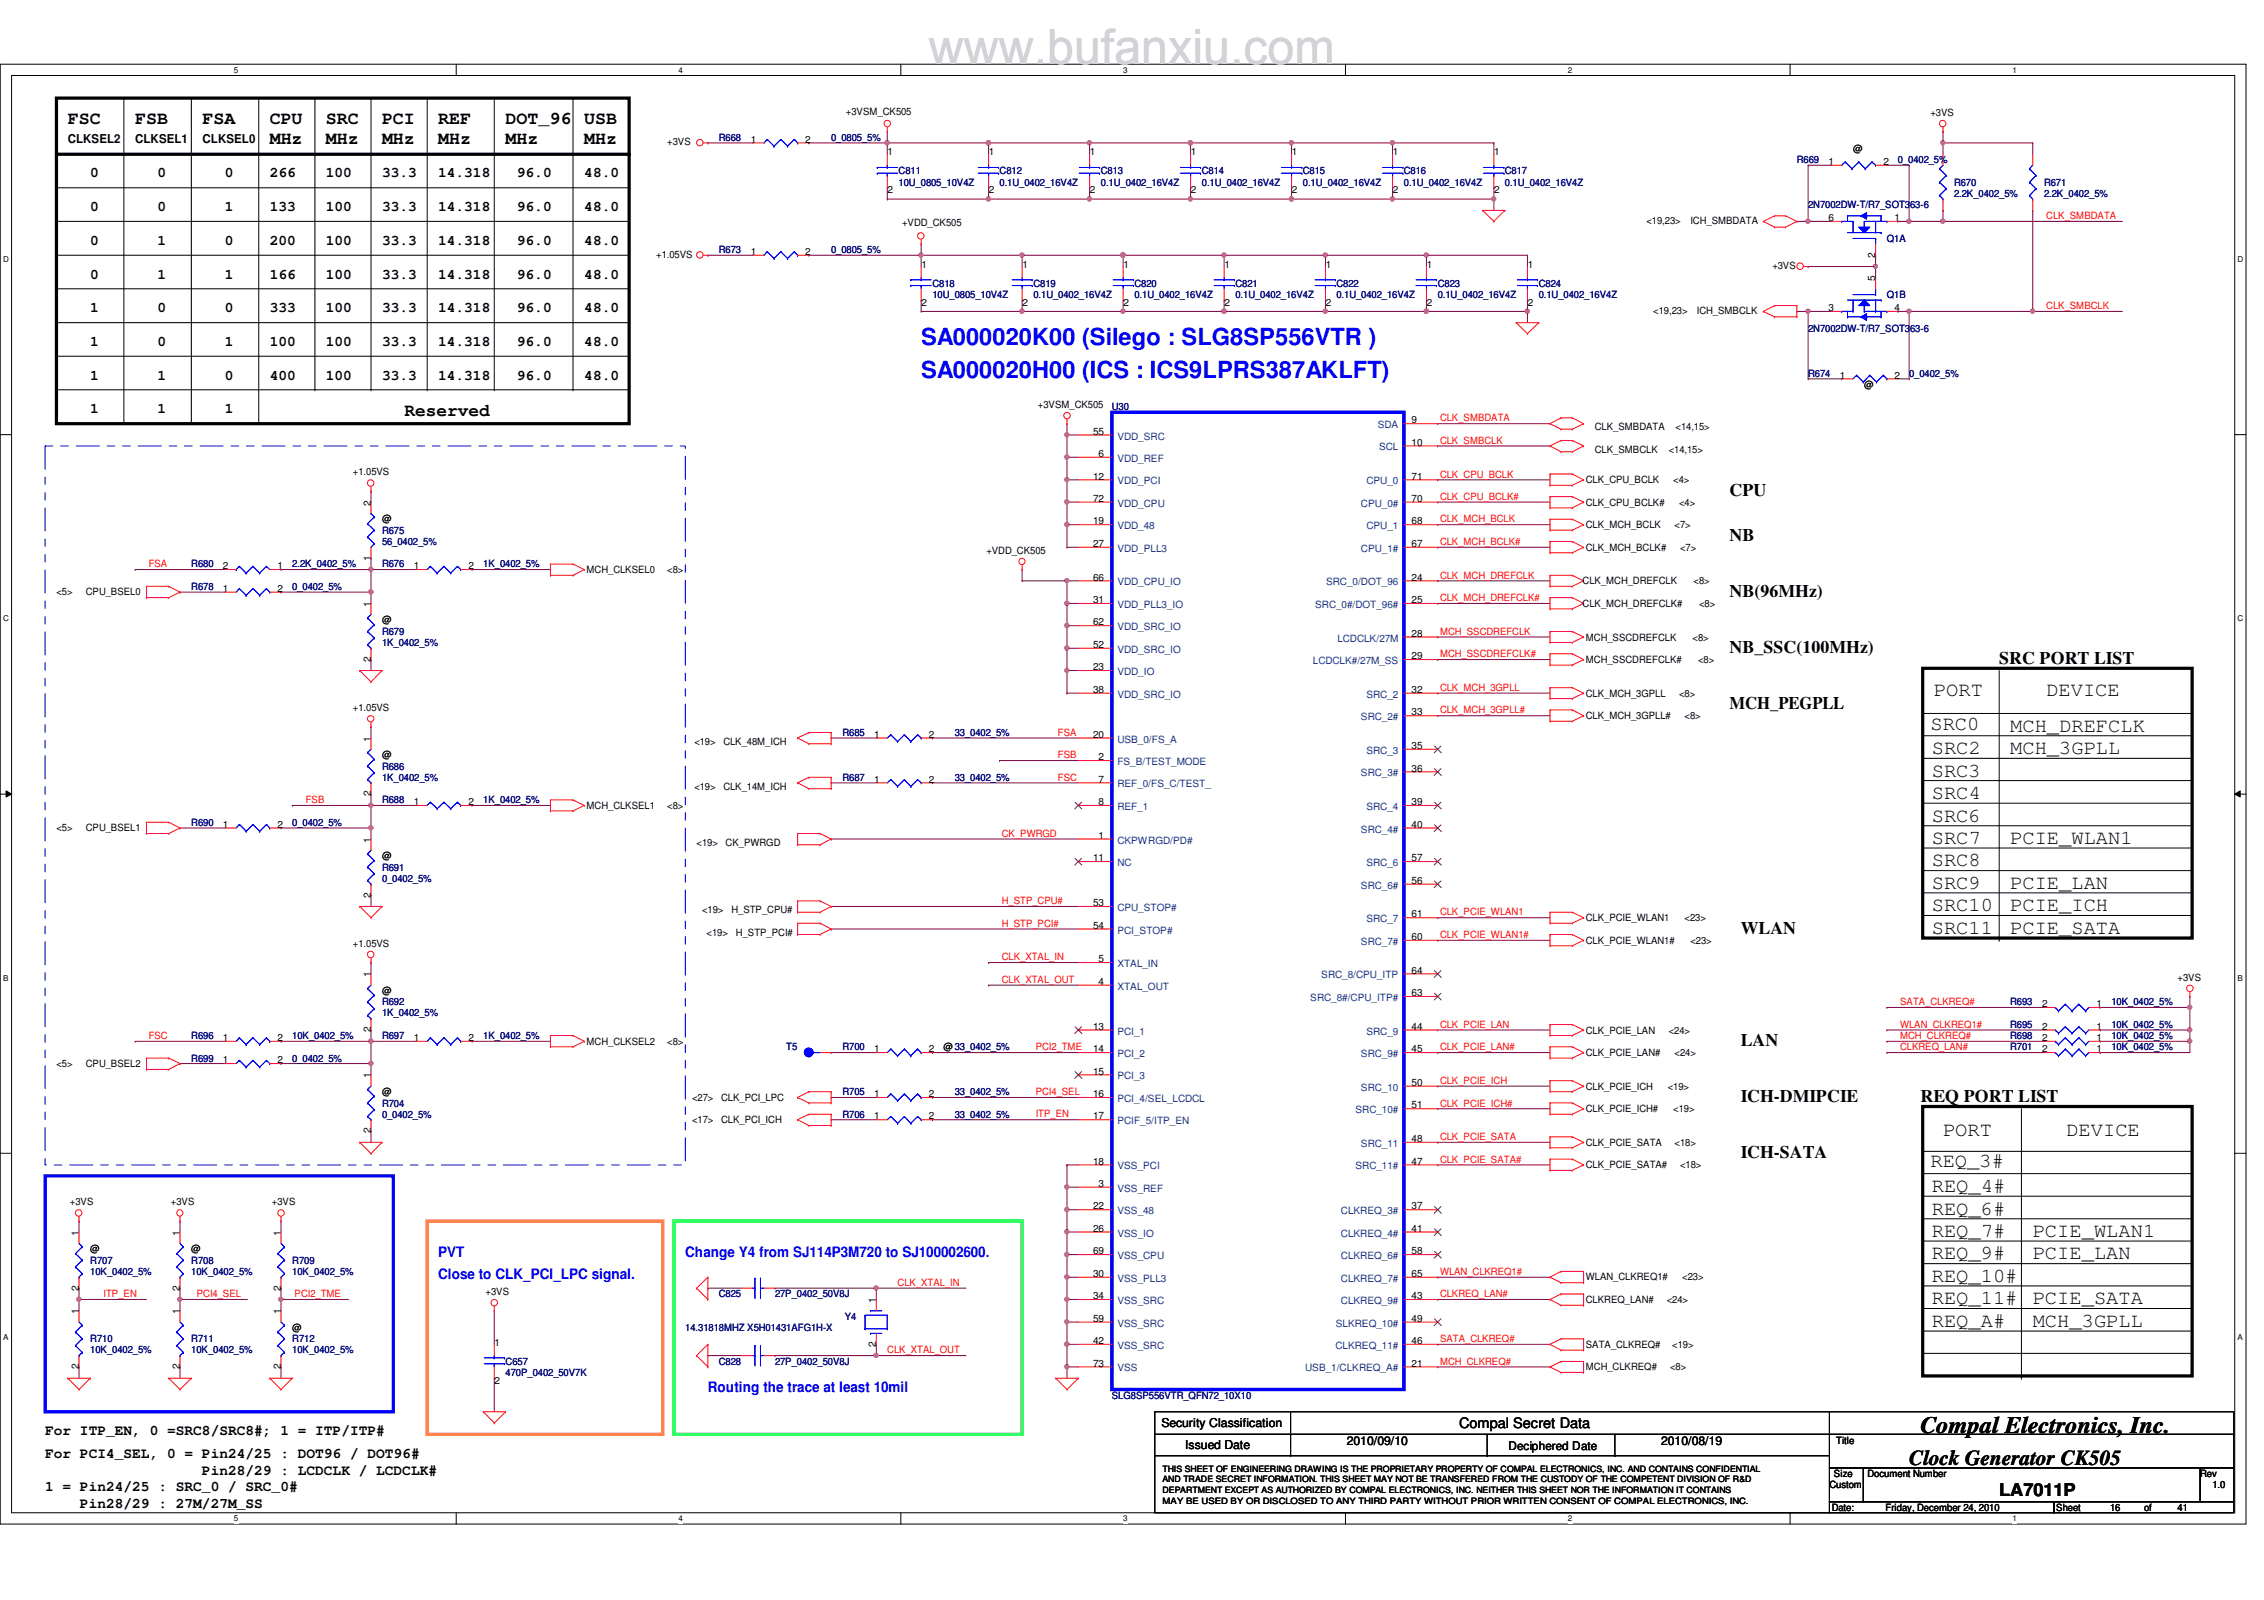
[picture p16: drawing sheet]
<svg xmlns="http://www.w3.org/2000/svg" width="297mm" height="210mm" viewBox="0 0 297 210" stroke-linecap="round" stroke-linejoin="round" font-family="sans-serif">
<defs><g id="words">
<g font-size="3.1" fill="#00f">
<text x="120.9" y="45.2">SA000020K00 (Silego : SLG8SP556VTR )</text>
<text x="120.9" y="49.6">SA000020H00 (ICS : ICS9LPRS387AKLFT)</text>
</g>
<text font-size="3.1" x="252" y="188">Compal Electronics, Inc.</text>
<text font-size="2.8" x="250.5" y="192.2">Clock Generator CK505</text>
<g font-size="2.6">
<text x="253.3" y="95.7">SRC0</text>
<text x="253.7" y="91.3">PORT</text>
<text x="268.5" y="91.3">DEVICE</text>
<text x="253.4" y="101.9">SRC3</text>
<text x="253.4" y="98.9">SRC2</text>
<text x="263.7" y="98.9">MCH_3GPLL</text>
<text x="263.7" y="96">MCH_DREFCLK</text>
<text x="253.4" y="107.8">SRC6</text>
<text x="253.4" y="104.8">SRC4</text>
<text x="253.4" y="110.7">SRC7</text>
<text x="253.4" y="113.7">SRC8</text>
<text x="263.7" y="110.7">PCIE_WLAN1</text>
<text x="253.4" y="116.6">SRC9</text>
<text x="253.4" y="119.5">SRC10</text>
<text x="263.7" y="116.6">PCIE_LAN</text>
<text x="263.7" y="119.5">PCIE_ICH</text>
<text x="253.4" y="122.5">SRC11</text>
<text x="263.7" y="122.5">PCIE_SATA</text>
<text x="254.9" y="149">PORT</text>
<text x="271.1" y="149">DEVICE</text>
<text x="253.3" y="153.2">REQ_3#</text>
<text x="253.4" y="156.4">REQ_4#</text>
<text x="253.4" y="159.3">REQ_6#</text>
<text x="253.4" y="162.3">REQ_7#</text>
<text x="253.4" y="165.2">REQ_9#</text>
<text x="266.7" y="165.2">PCIE_LAN</text>
<text x="266.7" y="162.3">PCIE_WLAN1</text>
<text x="253.4" y="168.2">REQ_10#</text>
<text x="253.4" y="171.1">REQ_11#</text>
<text x="266.7" y="171.1">PCIE_SATA</text>
<text x="253.4" y="174.1">REQ_A#</text>
<text x="266.7" y="174.1">MCH_3GPLL</text>
</g>
<g font-size="2.3">
<text x="8.9" y="16.2">FSC</text>
<text x="17.7" y="16.2">FSB</text>
<text x="26.6" y="16.2">FSA</text>
<text x="35.4" y="16.2">CPU</text>
<text x="42.8" y="16.2">SRC</text>
<text x="50.1" y="16.2">PCI</text>
<text x="57.5" y="16.2">REF</text>
<text x="66.3" y="16.2">DOT_96</text>
<text x="76.7" y="16.2">USB</text>
<text x="35.4" y="18.8">MHz</text>
<text x="42.8" y="18.8">MHz</text>
<text x="50.1" y="18.8">MHz</text>
<text x="57.5" y="18.8">MHz</text>
<text x="66.3" y="18.8">MHz</text>
<text x="76.7" y="18.8">MHz</text>
<text x="53.1" y="54.5">Reserved</text>
<text x="226.9" y="65.1">CPU</text>
<text x="226.9" y="71">NB</text>
<text x="226.9" y="78.3">NB(96MHz)</text>
<text x="226.9" y="85.7">NB_SSC(100MHz)</text>
<text x="262.3" y="87.2">SRC PORT LIST</text>
<text x="226.9" y="93">MCH_PEGPLL</text>
<text x="228.4" y="122.5">WLAN</text>
<text x="228.4" y="137.2">LAN</text>
<text x="228.4" y="144.6">ICH-DMIPCIE</text>
<text x="252" y="144.6">REQ PORT LIST</text>
<text x="228.4" y="152">ICH-SATA</text>
<text x="262.3" y="196.2">LA7011P</text>
</g>
<g font-size="1.9">
<text x="11.8" y="23.3">0</text>
<text x="20.7" y="23.3">0</text>
<text x="29.5" y="23.3">0</text>
<text x="35.4" y="23.3">266</text>
<text x="42.8" y="23.3">100</text>
<text x="50.1" y="23.3">33.3</text>
<text x="57.5" y="23.3">14.318</text>
<text x="67.8" y="23.3">96.0</text>
<text x="76.7" y="23.3">48.0</text>
<text x="11.8" y="27.7">0</text>
<text x="20.7" y="27.7">0</text>
<text x="29.5" y="27.7">1</text>
<text x="35.4" y="27.7">133</text>
<text x="42.8" y="27.7">100</text>
<text x="50.1" y="27.7">33.3</text>
<text x="57.5" y="27.7">14.318</text>
<text x="67.8" y="27.7">96.0</text>
<text x="76.7" y="27.7">48.0</text>
<text x="11.8" y="32.1">0</text>
<text x="20.7" y="32.1">1</text>
<text x="29.5" y="32.1">0</text>
<text x="35.4" y="32.1">200</text>
<text x="42.8" y="32.1">100</text>
<text x="50.1" y="32.1">33.3</text>
<text x="57.5" y="32.1">14.318</text>
<text x="67.8" y="32.1">96.0</text>
<text x="76.7" y="32.1">48.0</text>
<text x="11.8" y="36.6">0</text>
<text x="11.8" y="41">1</text>
<text x="20.7" y="36.6">1</text>
<text x="20.7" y="41">0</text>
<text x="29.5" y="36.6">1</text>
<text x="29.5" y="41">0</text>
<text x="35.4" y="36.6">166</text>
<text x="35.4" y="41">333</text>
<text x="42.8" y="36.6">100</text>
<text x="42.8" y="41">100</text>
<text x="50.1" y="36.6">33.3</text>
<text x="50.1" y="41">33.3</text>
<text x="57.5" y="36.6">14.318</text>
<text x="57.5" y="41">14.318</text>
<text x="67.8" y="36.6">96.0</text>
<text x="67.8" y="41">96.0</text>
<text x="76.7" y="36.6">48.0</text>
<text x="76.7" y="41">48.0</text>
<text x="11.8" y="45.4">1</text>
<text x="20.7" y="45.4">0</text>
<text x="29.5" y="45.4">1</text>
<text x="35.4" y="45.4">100</text>
<text x="42.8" y="45.4">100</text>
<text x="50.1" y="45.4">33.3</text>
<text x="57.5" y="45.4">14.318</text>
<text x="67.8" y="45.4">96.0</text>
<text x="76.7" y="45.4">48.0</text>
<text x="11.8" y="49.8">1</text>
<text x="20.7" y="49.8">1</text>
<text x="29.5" y="49.8">0</text>
<text x="35.4" y="49.8">400</text>
<text x="42.8" y="49.8">100</text>
<text x="50.1" y="49.8">33.3</text>
<text x="57.5" y="49.8">14.318</text>
<text x="67.8" y="49.8">96.0</text>
<text x="76.7" y="49.8">48.0</text>
<text x="11.8" y="54.2">1</text>
<text x="20.7" y="54.2">1</text>
<text x="29.5" y="54.2">1</text>
<text x="5.9" y="191.3">For PCI4_SEL, 0 = Pin24/25 : DOT96 / DOT96#</text>
<text x="5.9" y="188.3">For ITP_EN, 0 =SRC8/SRC8#; 1 = ITP/ITP#</text>
<text x="191.4" y="187.4">Compal Secret Data</text>
<text x="5.9" y="195.7">1 = Pin24/25 : SRC_0 / SRC_0#</text>
<text x="10.5" y="197.9">Pin28/29 : 27M/27M_SS</text>
<text x="26.5" y="193.5">Pin28/29 : LCDCLK / LCDCLK#</text>
</g>
<g font-size="1.9" fill="#00f">
<text x="57.5" y="164.9">PVT</text>
<text x="57.5" y="167.9">Close to CLK_PCI_LPC signal.</text>
<text x="89.9" y="164.9">Change Y4 from SJ114P3M720 to SJ100002600.</text>
<text x="92.9" y="182.6">Routing the trace at least 10mil</text>
</g>
<g font-size="1.6">
<text x="8.9" y="18.8">CLKSEL2</text>
<text x="17.7" y="18.8">CLKSEL1</text>
<text x="26.6" y="18.8">CLKSEL0</text>
<text x="152.4" y="187.2">Security Classification</text>
<text x="155.5" y="190">Issued Date</text>
<text x="176.7" y="189.6">2010/09/10</text>
<text x="197.9" y="190.2">Deciphered Date</text>
<text x="217.9" y="189.6">2010/08/19</text>
</g>
<g font-size="1.3">
<text x="111" y="15.1">+3VSM_CK505</text>
<text x="253.3" y="15.2">+3VS</text>
<text x="87.5" y="19">+3VS</text>
<text x="98.5" y="18.7">1</text>
<text x="105.7" y="18.7">2</text>
<text x="116.5" y="20.4">1</text>
<text x="129.7" y="20.4">1</text>
<text x="143" y="20.4">1</text>
<text x="156.2" y="20.4">1</text>
<text x="169.5" y="20.4">1</text>
<text x="182.7" y="20.4">1</text>
<text x="196" y="20.4">1</text>
<text x="239.9" y="21.6">1</text>
<text x="243.1" y="19.9">@</text>
<text x="247.1" y="21.6">2</text>
<text x="116.5" y="25.4">2</text>
<text x="118.4" y="29.6">+VDD_CK505</text>
<text x="129.7" y="25.4">2</text>
<text x="143" y="25.4">2</text>
<text x="156.2" y="25.4">2</text>
<text x="169.5" y="25.4">2</text>
<text x="182.7" y="25.4">2</text>
<text x="196" y="25.4">2</text>
<text x="216" y="29.4">&lt;19,23&gt;</text>
<text x="221.8" y="29.4">ICH_SMBDATA</text>
<text x="239.9" y="29">6</text>
<text x="248.6" y="29">1</text>
<text x="86.1" y="33.8">+1.05VS</text>
<text x="98.5" y="33.4">1</text>
<text x="105.7" y="33.4">2</text>
<text x="120.9" y="35.1">1</text>
<text x="134.2" y="35.1">1</text>
<text x="147.4" y="35.1">1</text>
<text x="160.7" y="35.1">1</text>
<text x="173.9" y="35.1">1</text>
<text x="187.2" y="35.1">1</text>
<text x="200.4" y="35.1">1</text>
<text x="232.5" y="35.3">+3VS</text>
<text x="246" y="33.8" transform="rotate(-90 246 33.8)">2</text>
<text x="120.9" y="40.1">2</text>
<text x="134.2" y="40.1">2</text>
<text x="147.4" y="40.1">2</text>
<text x="160.7" y="40.1">2</text>
<text x="173.9" y="40.1">2</text>
<text x="187.2" y="40.1">2</text>
<text x="200.4" y="40.1">2</text>
<text x="216.9" y="41.1">&lt;19,23&gt;</text>
<text x="222.6" y="41.1">ICH_SMBCLK</text>
<text x="239.9" y="40.8">3</text>
<text x="246" y="36.9" transform="rotate(-90 246 36.9)">5</text>
<text x="248.6" y="40.8">4</text>
<text x="136.2" y="53.5">+3VSM_CK505</text>
<text x="241.4" y="49.7">1</text>
<text x="244.6" y="50.9">@</text>
<text x="248.6" y="49.7">2</text>
<text x="143.4" y="57">55</text>
<text x="144.1" y="59.9">6</text>
<text x="185.2" y="55.5">9</text>
<text x="185.2" y="58.5">10</text>
<text x="209.3" y="56.5">CLK_SMBDATA</text>
<text x="209.3" y="59.4">CLK_SMBCLK</text>
<text x="218.9" y="59.4">&lt;14,15&gt;</text>
<text x="219.8" y="56.5">&lt;14,15&gt;</text>
<text x="46.3" y="62.4">+1.05VS</text>
<text x="143.4" y="62.9">12</text>
<text x="143.4" y="65.8">72</text>
<text x="185.2" y="62.9">71</text>
<text x="185.2" y="65.8">70</text>
<text x="208.1" y="63.4">CLK_CPU_BCLK</text>
<text x="219.5" y="63.4">&lt;4&gt;</text>
<text x="48.6" y="66.3" transform="rotate(-90 48.6 66.3)">2</text>
<text x="50.1" y="68.5">@</text>
<text x="143.4" y="68.8">19</text>
<text x="143.4" y="71.8">27</text>
<text x="185.2" y="68.8">68</text>
<text x="185.2" y="71.8">67</text>
<text x="208.1" y="66.3">CLK_CPU_BCLK#</text>
<text x="208.1" y="69.3">CLK_MCH_BCLK</text>
<text x="219.7" y="69.3">&lt;7&gt;</text>
<text x="220.3" y="66.3">&lt;4&gt;</text>
<text x="29.2" y="77.6">1</text>
<text x="29.2" y="74.7">2</text>
<text x="36.4" y="77.6">2</text>
<text x="36.4" y="74.7">1</text>
<text x="48.6" y="73.6" transform="rotate(-90 48.6 73.6)">1</text>
<text x="54.3" y="74.7">1</text>
<text x="61.5" y="74.7">2</text>
<text x="77" y="75.2">MCH_CLKSEL0</text>
<text x="87.5" y="75.2">&lt;8&gt;</text>
<text x="129.4" y="72.7">+VDD_CK505</text>
<text x="143.4" y="76.2">66</text>
<text x="185.2" y="76.2">24</text>
<text x="207.6" y="76.7">CLK_MCH_DREFCLK</text>
<text x="208.1" y="72.2">CLK_MCH_BCLK#</text>
<text x="220.4" y="72.2">&lt;7&gt;</text>
<text x="222.2" y="76.7">&lt;8&gt;</text>
<text x="7.4" y="78.1">&lt;5&gt;</text>
<text x="11.3" y="78.1">CPU_BSEL0</text>
<text x="48.6" y="79.6" transform="rotate(-90 48.6 79.6)">1</text>
<text x="50.1" y="81.8">@</text>
<text x="143.4" y="79.1">31</text>
<text x="143.4" y="82">62</text>
<text x="185.2" y="79.1">25</text>
<text x="185.2" y="83.5">28</text>
<text x="207.6" y="79.6">CLK_MCH_DREFCLK#</text>
<text x="222.9" y="79.6">&lt;8&gt;</text>
<text x="48.6" y="86.8" transform="rotate(-90 48.6 86.8)">2</text>
<text x="143.4" y="87.9">23</text>
<text x="143.4" y="85">52</text>
<text x="185.2" y="86.5">29</text>
<text x="208.1" y="84">MCH_SSCDREFCLK</text>
<text x="208.1" y="87">MCH_SSCDREFCLK#</text>
<text x="222.1" y="84">&lt;8&gt;</text>
<text x="222.8" y="87">&lt;8&gt;</text>
<text x="46.3" y="93.3">+1.05VS</text>
<text x="143.4" y="90.9">38</text>
<text x="185.2" y="90.9">32</text>
<text x="185.2" y="93.9">33</text>
<text x="208.1" y="94.3">CLK_MCH_3GPLL#</text>
<text x="208.1" y="91.4">CLK_MCH_3GPLL</text>
<text x="220.3" y="91.4">&lt;8&gt;</text>
<text x="221" y="94.3">&lt;8&gt;</text>
<text x="48.6" y="97.3" transform="rotate(-90 48.6 97.3)">1</text>
<text x="50.1" y="99.5">@</text>
<text x="91.1" y="97.7">&lt;19&gt;</text>
<text x="94.9" y="97.7">CLK_48M_ICH</text>
<text x="114.7" y="96.8">1</text>
<text x="121.9" y="96.8">2</text>
<text x="143.4" y="96.8">20</text>
<text x="144.1" y="99.7">2</text>
<text x="185.2" y="98.3">35</text>
<text x="185.2" y="101.2">36</text>
<text x="48.6" y="104.5" transform="rotate(-90 48.6 104.5)">2</text>
<text x="54.3" y="105.6">1</text>
<text x="61.5" y="105.6">2</text>
<text x="77" y="106.1">MCH_CLKSEL1</text>
<text x="87.5" y="106.1">&lt;8&gt;</text>
<text x="91.1" y="103.6">&lt;19&gt;</text>
<text x="94.9" y="103.6">CLK_14M_ICH</text>
<text x="114.7" y="102.7">1</text>
<text x="121.9" y="102.7">2</text>
<text x="144.1" y="102.7">7</text>
<text x="144.1" y="105.6">8</text>
<text x="185.2" y="105.6">39</text>
<text x="7.4" y="109.1">&lt;5&gt;</text>
<text x="11.3" y="109.1">CPU_BSEL1</text>
<text x="29.2" y="108.6">1</text>
<text x="36.4" y="108.6">2</text>
<text x="48.6" y="110.5" transform="rotate(-90 48.6 110.5)">1</text>
<text x="50.1" y="112.7">@</text>
<text x="91.4" y="111">&lt;19&gt;</text>
<text x="95.2" y="111">CK_PWRGD</text>
<text x="143.4" y="113">11</text>
<text x="144.1" y="110">1</text>
<text x="185.2" y="113">57</text>
<text x="185.2" y="108.6">40</text>
<text x="48.6" y="117.8" transform="rotate(-90 48.6 117.8)">2</text>
<text x="92.1" y="119.8">&lt;19&gt;</text>
<text x="96" y="119.8">H_STP_CPU#</text>
<text x="143.4" y="118.9">53</text>
<text x="185.2" y="116">56</text>
<text x="46.3" y="124.2">+1.05VS</text>
<text x="92.7" y="122.8">&lt;19&gt;</text>
<text x="96.6" y="122.8">H_STP_PCI#</text>
<text x="143.4" y="121.8">54</text>
<text x="185.2" y="120.4">61</text>
<text x="185.2" y="123.3">60</text>
<text x="208.1" y="123.8">CLK_PCIE_WLAN1#</text>
<text x="208.1" y="120.9">CLK_PCIE_WLAN1</text>
<text x="221" y="120.9">&lt;23&gt;</text>
<text x="221.8" y="123.8">&lt;23&gt;</text>
<text x="48.6" y="128.2" transform="rotate(-90 48.6 128.2)">1</text>
<text x="50.1" y="130.4">@</text>
<text x="144.1" y="129.2">4</text>
<text x="144.1" y="126.2">5</text>
<text x="185.2" y="127.7">64</text>
<text x="185.2" y="130.7">63</text>
<text x="285.7" y="128.7">+3VS</text>
<text x="29.2" y="136.6">1</text>
<text x="36.4" y="136.6">2</text>
<text x="48.6" y="135.4" transform="rotate(-90 48.6 135.4)">2</text>
<text x="54.3" y="136.6">1</text>
<text x="61.5" y="136.6">2</text>
<text x="77" y="137">MCH_CLKSEL2</text>
<text x="87.5" y="137">&lt;8&gt;</text>
<text x="123.8" y="137.8">@33_0402_5%</text>
<text x="143.4" y="135.1">13</text>
<text x="185.2" y="135.1">44</text>
<text x="208.1" y="135.6">CLK_PCIE_LAN</text>
<text x="218.9" y="135.6">&lt;24&gt;</text>
<text x="267.9" y="132.1">2</text>
<text x="267.9" y="135.1">2</text>
<text x="267.9" y="136.6">2</text>
<text x="275.1" y="132.1">1</text>
<text x="275.1" y="135.1">1</text>
<text x="275.1" y="136.6">1</text>
<text x="7.4" y="140">&lt;5&gt;</text>
<text x="11.3" y="140">CPU_BSEL2</text>
<text x="29.2" y="139.5">1</text>
<text x="36.4" y="139.5">2</text>
<text x="48.6" y="141.5" transform="rotate(-90 48.6 141.5)">1</text>
<text x="50.1" y="143.7">@</text>
<text x="114.7" y="138">1</text>
<text x="114.7" y="143.9">1</text>
<text x="121.9" y="138">2</text>
<text x="121.9" y="143.9">2</text>
<text x="143.4" y="138">14</text>
<text x="143.4" y="141">15</text>
<text x="143.4" y="143.9">16</text>
<text x="185.2" y="142.5">50</text>
<text x="185.2" y="138">45</text>
<text x="208.1" y="143">CLK_PCIE_ICH</text>
<text x="208.1" y="138.5">CLK_PCIE_LAN#</text>
<text x="218.8" y="143">&lt;19&gt;</text>
<text x="219.7" y="138.5">&lt;24&gt;</text>
<text x="267.9" y="138">2</text>
<text x="275.1" y="138">1</text>
<text x="48.6" y="148.7" transform="rotate(-90 48.6 148.7)">2</text>
<text x="90.8" y="144.4">&lt;27&gt;</text>
<text x="90.8" y="147.4">&lt;17&gt;</text>
<text x="94.6" y="144.4">CLK_PCI_LPC</text>
<text x="94.6" y="147.4">CLK_PCI_ICH</text>
<text x="114.7" y="146.9">1</text>
<text x="121.9" y="146.9">2</text>
<text x="143.4" y="146.9">17</text>
<text x="185.2" y="145.4">51</text>
<text x="185.2" y="149.8">48</text>
<text x="208.1" y="145.9">CLK_PCIE_ICH#</text>
<text x="219.5" y="145.9">&lt;19&gt;</text>
<text x="143.4" y="152.8">18</text>
<text x="144.1" y="155.7">3</text>
<text x="185.2" y="152.8">47</text>
<text x="208.1" y="150.3">CLK_PCIE_SATA</text>
<text x="208.1" y="153.2">CLK_PCIE_SATA#</text>
<text x="219.7" y="150.3">&lt;18&gt;</text>
<text x="220.4" y="153.2">&lt;18&gt;</text>
<text x="9.2" y="158.1">+3VS</text>
<text x="22.4" y="158.1">+3VS</text>
<text x="35.7" y="158.1">+3VS</text>
<text x="143.4" y="158.7">22</text>
<text x="143.4" y="161.6">26</text>
<text x="185.2" y="161.6">41</text>
<text x="185.2" y="158.7">37</text>
<text x="10.3" y="162.1" transform="rotate(-90 10.3 162.1)">1</text>
<text x="11.8" y="164.3">@</text>
<text x="23.6" y="162.1" transform="rotate(-90 23.6 162.1)">1</text>
<text x="25.1" y="164.3">@</text>
<text x="36.8" y="162.1" transform="rotate(-90 36.8 162.1)">1</text>
<text x="143.4" y="167.5">30</text>
<text x="143.4" y="164.5">69</text>
<text x="185.2" y="167.5">65</text>
<text x="185.2" y="164.5">58</text>
<text x="208.1" y="168">WLAN_CLKREQ1#</text>
<text x="220.7" y="168">&lt;23&gt;</text>
<text x="10.3" y="172.4" transform="rotate(-90 10.3 172.4)">1</text>
<text x="10.3" y="169.3" transform="rotate(-90 10.3 169.3)">2</text>
<text x="23.6" y="172.4" transform="rotate(-90 23.6 172.4)">1</text>
<text x="23.6" y="169.3" transform="rotate(-90 23.6 169.3)">2</text>
<text x="36.8" y="172.4" transform="rotate(-90 36.8 172.4)">1</text>
<text x="36.8" y="169.3" transform="rotate(-90 36.8 169.3)">2</text>
<text x="63.7" y="169.9">+3VS</text>
<text x="114.9" y="170.9" transform="rotate(-90 114.9 170.9)">1</text>
<text x="143.4" y="170.4">34</text>
<text x="143.4" y="173.4">59</text>
<text x="185.2" y="173.4">49</text>
<text x="185.2" y="170.4">43</text>
<text x="208.1" y="170.9">CLKREQ_LAN#</text>
<text x="218.7" y="170.9">&lt;24&gt;</text>
<text x="10.3" y="179.6" transform="rotate(-90 10.3 179.6)">2</text>
<text x="23.6" y="179.6" transform="rotate(-90 23.6 179.6)">2</text>
<text x="36.8" y="179.6" transform="rotate(-90 36.8 179.6)">2</text>
<text x="38.4" y="174.6">@</text>
<text x="64.9" y="176.5">1</text>
<text x="114.9" y="176.7" transform="rotate(-90 114.9 176.7)">2</text>
<text x="143.4" y="176.3">42</text>
<text x="143.4" y="179.3">73</text>
<text x="185.2" y="179.3">21</text>
<text x="185.2" y="176.3">46</text>
<text x="208.1" y="176.8">SATA_CLKREQ#</text>
<text x="208.1" y="179.8">MCH_CLKREQ#</text>
<text x="219.1" y="179.8">&lt;8&gt;</text>
<text x="219.4" y="176.8">&lt;19&gt;</text>
<text x="64.9" y="181.5">2</text>
<text x="240.9" y="189.5">Title</text>
<text x="240" y="195.2">Custom</text>
<text x="240.6" y="193.8">Size</text>
<text x="245" y="193.8">Document Number</text>
<text x="288.7" y="193.8">Rev</text>
<text x="290.3" y="195.2">1.0</text>
<text x="240.3" y="198.2">Date:</text>
<text x="247.4" y="198.2">Friday, December 24, 2010</text>
<text x="269.8" y="198.2">Sheet</text>
<text x="276.9" y="198.2">16</text>
<text x="281.3" y="198.2">of</text>
<text x="285.7" y="198.2">41</text>
</g>
<g font-size="1.3" fill="#000080">
<text x="94.3" y="18.5">R668</text>
<text x="109" y="18.5">0_0805_5%</text>
<text x="117.9" y="22.9">C811</text>
<text x="131.1" y="22.9">C812</text>
<text x="144.4" y="22.9">C813</text>
<text x="157.7" y="22.9">C814</text>
<text x="170.9" y="22.9">C815</text>
<text x="184.2" y="22.9">C816</text>
<text x="197.4" y="22.9">C817</text>
<text x="235.8" y="21.4">R669</text>
<text x="249" y="21.4">0_0402_5%</text>
<text x="117.9" y="24.3">10U_0805_10V4Z</text>
<text x="131.1" y="24.3">0.1U_0402_16V4Z</text>
<text x="144.4" y="24.3">0.1U_0402_16V4Z</text>
<text x="157.7" y="24.3">0.1U_0402_16V4Z</text>
<text x="170.9" y="24.3">0.1U_0402_16V4Z</text>
<text x="184.2" y="24.3">0.1U_0402_16V4Z</text>
<text x="197.4" y="24.3">0.1U_0402_16V4Z</text>
<text x="237.2" y="27.3">2N7002DW-T/R7_SOT363-6</text>
<text x="256.4" y="24.3">R670</text>
<text x="256.4" y="25.8">2.2K_0402_5%</text>
<text x="268.2" y="24.3">R671</text>
<text x="268.2" y="25.8">2.2K_0402_5%</text>
<text x="94.3" y="33.2">R673</text>
<text x="109" y="33.2">0_0805_5%</text>
<text x="247.6" y="31.7">Q1A</text>
<text x="122.3" y="37.6">C818</text>
<text x="122.3" y="39.1">10U_0805_10V4Z</text>
<text x="135.6" y="37.6">C819</text>
<text x="135.6" y="39.1">0.1U_0402_16V4Z</text>
<text x="148.8" y="37.6">C820</text>
<text x="148.8" y="39.1">0.1U_0402_16V4Z</text>
<text x="162.1" y="37.6">C821</text>
<text x="162.1" y="39.1">0.1U_0402_16V4Z</text>
<text x="175.3" y="37.6">C822</text>
<text x="175.3" y="39.1">0.1U_0402_16V4Z</text>
<text x="188.6" y="37.6">C823</text>
<text x="188.6" y="39.1">0.1U_0402_16V4Z</text>
<text x="201.9" y="37.6">C824</text>
<text x="201.9" y="39.1">0.1U_0402_16V4Z</text>
<text x="247.6" y="39.1">Q1B</text>
<text x="237.2" y="43.5">2N7002DW-T/R7_SOT363-6</text>
<text x="145.9" y="53.8">U30</text>
<text x="237.2" y="49.4">R674</text>
<text x="250.5" y="49.4">0_0402_5%</text>
<text x="50.1" y="70">R675</text>
<text x="50.1" y="71.5">56_0402_5%</text>
<text x="25.1" y="77.4">R678</text>
<text x="25.1" y="74.4">R680</text>
<text x="38.4" y="77.4">0_0402_5%</text>
<text x="38.4" y="74.4">2.2K_0402_5%</text>
<text x="50.1" y="74.4">R676</text>
<text x="63.4" y="74.4">1K_0402_5%</text>
<text x="50.1" y="83.3">R679</text>
<text x="50.1" y="84.8">1K_0402_5%</text>
<text x="50.1" y="101">R686</text>
<text x="110.5" y="96.5">R685</text>
<text x="125.3" y="96.5">33_0402_5%</text>
<text x="50.1" y="102.4">1K_0402_5%</text>
<text x="50.1" y="105.4">R688</text>
<text x="63.4" y="105.4">1K_0402_5%</text>
<text x="110.5" y="102.4">R687</text>
<text x="125.3" y="102.4">33_0402_5%</text>
<text x="25.1" y="108.3">R690</text>
<text x="38.4" y="108.3">0_0402_5%</text>
<text x="50.1" y="114.2">R691</text>
<text x="50.1" y="115.7">0_0402_5%</text>
<text x="50.1" y="131.9">R692</text>
<text x="263.7" y="131.9">R693</text>
<text x="277" y="131.9">10K_0402_5%</text>
<text x="25.1" y="136.3">R696</text>
<text x="38.4" y="136.3">10K_0402_5%</text>
<text x="50.1" y="136.3">R697</text>
<text x="50.1" y="133.3">1K_0402_5%</text>
<text x="63.4" y="136.3">1K_0402_5%</text>
<text x="103.2" y="137.8">T5</text>
<text x="110.5" y="137.8">R700</text>
<text x="263.7" y="134.8">R695</text>
<text x="263.7" y="136.3">R698</text>
<text x="263.7" y="137.8">R701</text>
<text x="277" y="134.8">10K_0402_5%</text>
<text x="277" y="136.3">10K_0402_5%</text>
<text x="277" y="137.8">10K_0402_5%</text>
<text x="25.1" y="139.3">R699</text>
<text x="38.4" y="139.3">0_0402_5%</text>
<text x="110.5" y="143.7">R705</text>
<text x="125.3" y="143.7">33_0402_5%</text>
<text x="50.1" y="145.2">R704</text>
<text x="50.1" y="146.6">0_0402_5%</text>
<text x="110.5" y="146.6">R706</text>
<text x="125.3" y="146.6">33_0402_5%</text>
<text x="11.8" y="165.8">R707</text>
<text x="11.8" y="167.3">10K_0402_5%</text>
<text x="25.1" y="165.8">R708</text>
<text x="25.1" y="167.3">10K_0402_5%</text>
<text x="38.4" y="165.8">R709</text>
<text x="38.4" y="167.3">10K_0402_5%</text>
<text x="94.3" y="170.2">C825</text>
<text x="101.7" y="170.2">27P_0402_50V8J</text>
<text x="110.8" y="173.1">Y4</text>
<text x="11.8" y="176.1">R710</text>
<text x="11.8" y="177.5">10K_0402_5%</text>
<text x="25.1" y="176.1">R711</text>
<text x="25.1" y="177.5">10K_0402_5%</text>
<text x="38.4" y="176.1">R712</text>
<text x="38.4" y="177.5">10K_0402_5%</text>
<text x="66.3" y="179">C657</text>
<text x="89.9" y="174.6">14.31818MHZ X5H01431AFG1H-X</text>
<text x="94.3" y="179">C828</text>
<text x="101.7" y="179">27P_0402_50V8J</text>
<text x="66.3" y="180.5">470P_0402_50V7K</text>
<text x="145.9" y="183.5">SLG8SP556VTR_QFN72_10X10</text>
</g>
<g font-size="1.3" fill="#f00">
<text x="268.5" y="28.7">CLK_SMBDATA</text>
<text x="268.5" y="40.6">CLK_SMBCLK</text>
<text x="188.9" y="55.3">CLK_SMBDATA</text>
<text x="188.9" y="58.2">CLK_SMBCLK</text>
<text x="188.9" y="62.7">CLK_CPU_BCLK</text>
<text x="188.9" y="65.6">CLK_CPU_BCLK#</text>
<text x="188.9" y="68.5">CLK_MCH_BCLK</text>
<text x="188.9" y="71.5">CLK_MCH_BCLK#</text>
<text x="19.5" y="74.4">FSA</text>
<text x="188.9" y="75.9">CLK_MCH_DREFCLK</text>
<text x="188.9" y="78.9">CLK_MCH_DREFCLK#</text>
<text x="188.9" y="83.3">MCH_SSCDREFCLK</text>
<text x="188.9" y="86.2">MCH_SSCDREFCLK#</text>
<text x="188.9" y="90.6">CLK_MCH_3GPLL</text>
<text x="188.9" y="93.6">CLK_MCH_3GPLL#</text>
<text x="138.8" y="99.5">FSB</text>
<text x="138.8" y="96.5">FSA</text>
<text x="40.1" y="105.4">FSB</text>
<text x="138.8" y="102.4">FSC</text>
<text x="131.4" y="109.8">CK_PWRGD</text>
<text x="131.4" y="118.6">H_STP_CPU#</text>
<text x="131.4" y="126">CLK_XTAL_IN</text>
<text x="131.4" y="121.6">H_STP_PCI#</text>
<text x="188.9" y="123.1">CLK_PCIE_WLAN1#</text>
<text x="188.9" y="120.1">CLK_PCIE_WLAN1</text>
<text x="131.4" y="128.9">CLK_XTAL_OUT</text>
<text x="249.3" y="131.9">SATA_CLKREQ#</text>
<text x="19.5" y="136.3">FSC</text>
<text x="135.9" y="137.8">PCI2_TME</text>
<text x="188.9" y="134.8">CLK_PCIE_LAN</text>
<text x="188.9" y="137.8">CLK_PCIE_LAN#</text>
<text x="249.3" y="134.8">WLAN_CLKREQ1#</text>
<text x="249.3" y="136.3">MCH_CLKREQ#</text>
<text x="249.3" y="137.8">CLKREQ_LAN#</text>
<text x="135.9" y="143.7">PCI4_SEL</text>
<text x="188.9" y="142.2">CLK_PCIE_ICH</text>
<text x="135.9" y="146.6">ITP_EN</text>
<text x="188.9" y="149.6">CLK_PCIE_SATA</text>
<text x="188.9" y="145.2">CLK_PCIE_ICH#</text>
<text x="188.9" y="152.5">CLK_PCIE_SATA#</text>
<text x="188.9" y="167.3">WLAN_CLKREQ1#</text>
<text x="13.6" y="170.2">ITP_EN</text>
<text x="25.8" y="170.2">PCI4_SEL</text>
<text x="38.6" y="170.2">PCI2_TME</text>
<text x="117.8" y="168.7">CLK_XTAL_IN</text>
<text x="188.9" y="170.2">CLKREQ_LAN#</text>
<text x="116.4" y="177.5">CLK_XTAL_OUT</text>
<text x="188.9" y="179">MCH_CLKREQ#</text>
<text x="188.9" y="176.1">SATA_CLKREQ#</text>
</g>
<g font-size="1.3" fill="#004080">
<text x="146.6" y="57.7">VDD_SRC</text>
<text x="180.8" y="56.2">SDA</text>
<text x="180.9" y="59.1">SCL</text>
<text x="146.6" y="60.6">VDD_REF</text>
<text x="146.6" y="63.5">VDD_PCI</text>
<text x="179.3" y="63.5">CPU_0</text>
<text x="146.6" y="69.4">VDD_48</text>
<text x="146.6" y="66.5">VDD_CPU</text>
<text x="178.6" y="66.5">CPU_0#</text>
<text x="179.3" y="69.4">CPU_1</text>
<text x="146.6" y="72.4">VDD_PLL3</text>
<text x="146.6" y="76.8">VDD_CPU_IO</text>
<text x="174" y="76.8">SRC_0/DOT_96</text>
<text x="178.6" y="72.4">CPU_1#</text>
<text x="146.6" y="79.8">VDD_PLL3_IO</text>
<text x="146.6" y="82.7">VDD_SRC_IO</text>
<text x="172.5" y="79.8">SRC_0#/DOT_96#</text>
<text x="146.6" y="88.6">VDD_IO</text>
<text x="146.6" y="85.6">VDD_SRC_IO</text>
<text x="172.3" y="87.1">LCDCLK#/27M_SS</text>
<text x="175.5" y="84.2">LCDCLK/27M</text>
<text x="146.6" y="91.5">VDD_SRC_IO</text>
<text x="178.6" y="94.5">SRC_2#</text>
<text x="179.3" y="91.5">SRC_2</text>
<text x="146.6" y="100.4">FS_B/TEST_MODE</text>
<text x="146.6" y="97.4">USB_0/FS_A</text>
<text x="178.6" y="101.9">SRC_3#</text>
<text x="179.3" y="98.9">SRC_3</text>
<text x="146.6" y="103.3">REF_0/FS_C/TEST_</text>
<text x="146.6" y="106.3">REF_1</text>
<text x="179.3" y="106.3">SRC_4</text>
<text x="146.6" y="110.7">CKPWRGD/PD#</text>
<text x="146.6" y="113.6">NC</text>
<text x="178.6" y="109.2">SRC_4#</text>
<text x="179.3" y="113.6">SRC_6</text>
<text x="146.6" y="119.5">CPU_STOP#</text>
<text x="178.6" y="116.6">SRC_6#</text>
<text x="146.6" y="122.5">PCI_STOP#</text>
<text x="178.6" y="124">SRC_7#</text>
<text x="179.3" y="121">SRC_7</text>
<text x="146.6" y="129.8">XTAL_OUT</text>
<text x="146.6" y="126.9">XTAL_IN</text>
<text x="171.9" y="131.3">SRC_8#/CPU_ITP#</text>
<text x="173.4" y="128.4">SRC_8/CPU_ITP</text>
<text x="146.6" y="135.7">PCI_1</text>
<text x="179.3" y="135.7">SRC_9</text>
<text x="146.6" y="138.7">PCI_2</text>
<text x="146.6" y="141.6">PCI_3</text>
<text x="178.6" y="143.1">SRC_10</text>
<text x="178.6" y="138.7">SRC_9#</text>
<text x="146.6" y="144.6">PCI_4/SEL_LCDCL</text>
<text x="146.6" y="147.5">PCIF_5/ITP_EN</text>
<text x="177.8" y="146">SRC_10#</text>
<text x="146.6" y="153.4">VSS_PCI</text>
<text x="177.8" y="153.4">SRC_11#</text>
<text x="178.6" y="150.5">SRC_11</text>
<text x="146.6" y="156.3">VSS_REF</text>
<text x="146.6" y="159.3">VSS_48</text>
<text x="175.9" y="159.3">CLKREQ_3#</text>
<text x="146.6" y="162.2">VSS_IO</text>
<text x="146.6" y="165.2">VSS_CPU</text>
<text x="175.9" y="165.2">CLKREQ_6#</text>
<text x="175.9" y="162.2">CLKREQ_4#</text>
<text x="146.6" y="168.1">VSS_PLL3</text>
<text x="146.6" y="171.1">VSS_SRC</text>
<text x="175.9" y="168.1">CLKREQ_7#</text>
<text x="175.9" y="171.1">CLKREQ_9#</text>
<text x="146.6" y="174">VSS_SRC</text>
<text x="146.6" y="177">VSS_SRC</text>
<text x="146.6" y="179.9">VSS</text>
<text x="171.2" y="179.9">USB_1/CLKREQ_A#</text>
<text x="175.2" y="177">CLKREQ_11#</text>
<text x="175.3" y="174">SLKREQ_10#</text>
</g>
<g font-size="1.1">
<text x="30.7" y="9.6">5</text>
<text x="89" y="9.6">4</text>
<text x="147.4" y="9.6">3</text>
<text x="205.7" y="9.6">2</text>
<text x="264" y="9.6">1</text>
<text x=".4" y="34.4">D</text>
<text x="293.6" y="34.4">D</text>
<text x=".4" y="81.5">C</text>
<text x="293.6" y="81.5">C</text>
<text x=".4" y="128.7">B</text>
<text x="293.6" y="128.7">B</text>
<text x=".4" y="175.8">A</text>
<text x="293.6" y="175.8">A</text>
<text x="152.5" y="195.9">DEPARTMENT EXCEPT AS AUTHORIZED BY COMPAL ELECTRONICS, INC. NEITHER THIS SHEET NOR THE INFORMATION IT CONTAINS</text>
<text x="152.5" y="193.1">THIS SHEET OF ENGINEERING DRAWING IS THE PROPRIETARY PROPERTY OF COMPAL ELECTRONICS, INC. AND CONTAINS CONFIDENTIAL</text>
<text x="152.5" y="197.3">MAY BE USED BY OR DISCLOSED TO ANY THIRD PARTY WITHOUT PRIOR WRITTEN CONSENT OF COMPAL ELECTRONICS, INC.</text>
<text x="152.5" y="194.5">AND TRADE SECRET INFORMATION. THIS SHEET MAY NOT BE TRANSFERED FROM THE CUSTODY OF THE COMPETENT DIVISION OF R&amp;D</text>
<text x="30.7" y="199.6">5</text>
<text x="89" y="199.6">4</text>
<text x="147.4" y="199.6">3</text>
<text x="205.7" y="199.6">2</text>
<text x="264" y="199.6">1</text>
</g>
</g></defs>
<path d="M0 8.4h294.7v191.5h-294.7zM1.5 9.9h291.7v188.6h-291.7z" fill="none" stroke="#000" stroke-width=".13"/>
<g fill="#fff">
<path d="M30.7 8.6h.6v1.2h-.6z"/>
<path d="M30.7 198.6h.6v1.2h-.6z"/>
</g>
<path d="M59.9 8.4v1.5M59.9 198.5v1.4" fill="none" stroke="#000" stroke-width=".13"/>
<g fill="#fff">
<path d="M89 8.6h.6v1.2h-.6z"/>
<path d="M89 198.6h.6v1.2h-.6z"/>
</g>
<path d="M118.2 8.4v1.5M118.2 198.5v1.4" fill="none" stroke="#000" stroke-width=".13"/>
<g fill="#fff">
<path d="M147.4 8.6h.6v1.2h-.6z"/>
<path d="M147.4 198.6h.6v1.2h-.6z"/>
</g>
<path d="M176.5 8.4v1.5M176.5 198.5v1.4" fill="none" stroke="#000" stroke-width=".13"/>
<g fill="#fff">
<path d="M205.7 8.6h.6v1.2h-.6z"/>
<path d="M205.7 198.6h.6v1.2h-.6z"/>
</g>
<path d="M234.9 8.4v1.5M234.9 198.5v1.4" fill="none" stroke="#000" stroke-width=".13"/>
<g fill="#fff">
<path d="M264 8.6h.6v1.2h-.6z"/>
<path d="M264 198.6h.6v1.2h-.6z"/>
<path d="M.4 33.4h.8v1.2h-.8z"/>
<path d="M293.6 33.4h.7v1.2h-.7z"/>
<path d="M.4 80.6h.8v1.1h-.8z"/>
<path d="M293.6 80.6h.7v1.1h-.7z"/>
</g>
<path d="M0 57h1.5M293.2 57h1.5" fill="none" stroke="#000" stroke-width=".13"/>
<g fill="#fff">
<path d="M.4 127.7h.7v1.2h-.7z"/>
<path d="M293.6 127.7h.7v1.2h-.7z"/>
</g>
<path d="M0 104.2h1.5M.8 103.8l.7 .4-.7 .4zM293.2 104.2l.7-.4v.8zM293.2 104.2h1.5" fill="none" stroke="#000" stroke-width=".13"/>
<path d="M.8 103.8l.7 .4-.7 .4zM293.2 104.2l.7-.4v.8z" fill="#000"/>
<g fill="#fff">
<path d="M.4 174.8h.7v1.2h-.7z"/>
<path d="M293.6 174.8h.7v1.2h-.7z"/>
</g>
<path d="M0 151.3h1.5M293.2 151.3h1.5" fill="none" stroke="#000" stroke-width=".13"/>
<path d="M143 18.8h.1M143 18.8h13.2M188.6 90.9h.1M188.6 93.9h.1M188.6 90.9h14.8M188.6 93.9h14.8" fill="none" stroke="#800040" stroke-width=".13"/>
<circle cx="156.2" cy="18.7" r=".29" fill="#f0f"/>
<circle cx="156.2" cy="18.7" r=".29" fill="none" stroke="#f0f" stroke-width=".13"/>
<circle cx="142.9" cy="18.7" r=".29" fill="#f0f"/>
<circle cx="142.9" cy="18.7" r=".29" fill="none" stroke="#f0f" stroke-width=".13"/>
<path d="M156.2 18.8h.1M156.2 18.8h13.3" fill="none" stroke="#800040" stroke-width=".13"/>
<circle cx="156.2" cy="18.7" r=".29" fill="#f0f"/>
<circle cx="156.2" cy="18.7" r=".29" fill="none" stroke="#f0f" stroke-width=".13"/>
<path d="M116.4 18.8h.1M116.4 18.8h13.3" fill="none" stroke="#800040" stroke-width=".13"/>
<circle cx="129.7" cy="18.7" r=".29" fill="#f0f"/>
<circle cx="129.7" cy="18.7" r=".29" fill="none" stroke="#f0f" stroke-width=".13"/>
<circle cx="116.4" cy="18.7" r=".29" fill="#f0f"/>
<circle cx="116.4" cy="18.7" r=".29" fill="none" stroke="#f0f" stroke-width=".13"/>
<path d="M143 18.8h.1M143 18.8v1.4M143 26.1h.1M143 26.1h13.2" fill="none" stroke="#800040" stroke-width=".13"/>
<circle cx="142.9" cy="26.1" r=".29" fill="#f0f"/>
<circle cx="142.9" cy="26.1" r=".29" fill="none" stroke="#f0f" stroke-width=".13"/>
<g fill="none" stroke="#800040" stroke-width=".13">
<path d="M182.7 18.8h.1M182.7 18.8v1.4M92.9 33.5h.1M92.9 33.5h5.9M129.7 24.6h.1M129.7 24.6v1.5M147.4 39.4h.1M147.4 39.4v1.5M160.6 33.5h.1M160.6 33.5v1.5M160.6 40.9h.1M160.6 40.9h13.3"/>
<path d="M134.1 74.7h.1M134.1 74.7v1.5"/>
</g>
<circle cx="160.6" cy="40.8" r=".29" fill="#f0f"/>
<circle cx="160.6" cy="40.8" r=".29" fill="none" stroke="#f0f" stroke-width=".13"/>
<path d="M188.6 123.4h.1M188.6 120.4h.1M188.6 123.4h14.8M188.6 120.4h14.8M140 155.7h.1M140 152.8h.1M140 155.7h1.5M140 152.8v5.9M140 173.4h.1M140 173.4h1.5" fill="none" stroke="#800040" stroke-width=".13"/>
<circle cx="140" cy="155.7" r=".29" fill="#f0f"/>
<circle cx="140" cy="155.7" r=".29" fill="none" stroke="#f0f" stroke-width=".13"/>
<path d="M140 176.4h.1M140 179.3h.1M140 176.4h1.5M140 179.3v1.5" fill="none" stroke="#800040" stroke-width=".13"/>
<circle cx="140" cy="179.3" r=".29" fill="#f0f"/>
<circle cx="140" cy="179.3" r=".29" fill="none" stroke="#f0f" stroke-width=".13"/>
<path d="M140 167.6h.1M140 167.6v2.9" fill="none" stroke="#800040" stroke-width=".13"/>
<circle cx="140" cy="167.5" r=".29" fill="#f0f"/>
<circle cx="140" cy="167.5" r=".29" fill="none" stroke="#f0f" stroke-width=".13"/>
<path d="M140 161.6h.1M140 170.5h.1M140 161.6h1.5M140 170.5h1.5M140 161.6v3" fill="none" stroke="#800040" stroke-width=".13"/>
<circle cx="140" cy="161.6" r=".29" fill="#f0f"/>
<circle cx="140" cy="161.6" r=".29" fill="none" stroke="#f0f" stroke-width=".13"/>
<path d="M140 164.6h.1M140 164.6h1.5M140 164.6v3" fill="none" stroke="#800040" stroke-width=".13"/>
<circle cx="140" cy="164.6" r=".29" fill="#f0f"/>
<circle cx="140" cy="164.6" r=".29" fill="none" stroke="#f0f" stroke-width=".13"/>
<path d="M140 170.5h.1M140 170.5v2.9" fill="none" stroke="#800040" stroke-width=".13"/>
<circle cx="140" cy="170.4" r=".29" fill="#f0f"/>
<circle cx="140" cy="170.4" r=".29" fill="none" stroke="#f0f" stroke-width=".13"/>
<path d="M109 102.7h.1M109 102.7h6M140 158.7h.1M140 158.7h1.5M140 158.7v2.9M140 167.6h.1M140 167.6h1.5" fill="none" stroke="#800040" stroke-width=".13"/>
<circle cx="140" cy="158.7" r=".29" fill="#f0f"/>
<circle cx="140" cy="158.7" r=".29" fill="none" stroke="#f0f" stroke-width=".13"/>
<g fill="none" stroke="#800040" stroke-width=".13">
<path d="M109 96.8h.1M109 96.8h6M131.1 99.8h.1M131.1 99.8h10.4M140 88h.1M140 82.1h.1M140 82.1v2.9M140 88v2.9M140 88h1.5M109 110.1h.1M109 110.1h32.5M122.3 102.7h.1"/>
<path d="M122.3 102.7h19.2M109 121.9h.1M109 121.9h32.5M129.7 126.3h.1M129.7 129.2h.1M129.7 126.3h11.8M129.7 129.2h11.8M109 146.9h.1M109 146.9h6M122.3 146.9h.1M122.3 146.9h19.2M188.6 149.9h.1"/>
<path d="M188.6 152.8h.1M188.6 149.9h14.8M188.6 152.8h14.8"/>
</g>
<circle cx="140" cy="87.9" r=".29" fill="#f0f"/>
<circle cx="140" cy="87.9" r=".29" fill="none" stroke="#f0f" stroke-width=".13"/>
<path d="M140 76.2h.1M140 76.2v3M140 76.2h1.5" fill="none" stroke="#800040" stroke-width=".13"/>
<circle cx="140" cy="76.2" r=".29" fill="#f0f"/>
<circle cx="140" cy="76.2" r=".29" fill="none" stroke="#f0f" stroke-width=".13"/>
<path d="M140 90.9h.1M140 82.1h.1M140 90.9h1.5M140 82.1h1.5" fill="none" stroke="#800040" stroke-width=".13"/>
<circle cx="140" cy="82.1" r=".29" fill="#f0f"/>
<circle cx="140" cy="82.1" r=".29" fill="none" stroke="#f0f" stroke-width=".13"/>
<path d="M140 85h.1M140 85h1.5" fill="none" stroke="#800040" stroke-width=".13"/>
<circle cx="140" cy="85" r=".29" fill="#f0f"/>
<circle cx="140" cy="85" r=".29" fill="none" stroke="#f0f" stroke-width=".13"/>
<path d="M134.1 76.2h.1M134.1 76.2h5.9M140 79.2h.1M140 79.2h1.5M140 85h.1M140 85v3M109 118.9h.1M109 118.9h32.5" fill="none" stroke="#800040" stroke-width=".13"/>
<circle cx="140" cy="79.1" r=".29" fill="#f0f"/>
<circle cx="140" cy="79.1" r=".29" fill="none" stroke="#f0f" stroke-width=".13"/>
<g fill="none" stroke="#800040" stroke-width=".13">
<path d="M140 57.1h.1M140 60h.1M140 57.1h1.5M140 60h1.5M140 79.2h.1M140 71.8h.1M140 68.8h.1M140 62.9h.1M140 62.9v3M140 68.8v3M140 79.2v2.9M140 71.8h1.5"/>
<path d="M140 62.9h1.5"/>
</g>
<circle cx="140" cy="62.9" r=".29" fill="#f0f"/>
<circle cx="140" cy="62.9" r=".29" fill="none" stroke="#f0f" stroke-width=".13"/>
<path d="M140 65.9h.1M140 65.9v2.9" fill="none" stroke="#800040" stroke-width=".13"/>
<circle cx="140" cy="68.8" r=".29" fill="#f0f"/>
<circle cx="140" cy="68.8" r=".29" fill="none" stroke="#f0f" stroke-width=".13"/>
<path d="M140 55.6h.1M140 57.1h.1M140 55.6v4.4" fill="none" stroke="#800040" stroke-width=".13"/>
<circle cx="140" cy="57" r=".29" fill="#f0f"/>
<circle cx="140" cy="57" r=".29" fill="none" stroke="#f0f" stroke-width=".13"/>
<path d="M140 60h.1M140 60v2.9" fill="none" stroke="#800040" stroke-width=".13"/>
<circle cx="140" cy="60" r=".29" fill="#f0f"/>
<circle cx="140" cy="60" r=".29" fill="none" stroke="#f0f" stroke-width=".13"/>
<path d="M140 65.9h.1M140 65.9h1.5" fill="none" stroke="#800040" stroke-width=".13"/>
<circle cx="140" cy="65.8" r=".29" fill="#f0f"/>
<circle cx="140" cy="65.8" r=".29" fill="none" stroke="#f0f" stroke-width=".13"/>
<path d="M187.2 40.9h.1M187.2 40.9h13.2M249 40.9h.1M249 49.7h1.5M249 40.9h1.5M250.5 49.7h.1M250.5 40.9h.1M250.5 40.9v8.8M140 68.8h.1M140 68.8h1.5M188.6 86.5h.1M188.6 86.5h14.8" fill="none" stroke="#800040" stroke-width=".13"/>
<circle cx="200.4" cy="40.8" r=".29" fill="#f0f"/>
<circle cx="200.4" cy="40.8" r=".29" fill="none" stroke="#f0f" stroke-width=".13"/>
<circle cx="187.1" cy="40.8" r=".29" fill="#f0f"/>
<circle cx="187.1" cy="40.8" r=".29" fill="none" stroke="#f0f" stroke-width=".13"/>
<path d="M36.9 74.7h.1M36.9 77.7h.1M36.9 74.7h11.8M36.9 77.7h11.8M48.7 77.7h.1M48.7 77.7v1.5M61.9 74.7h.1M61.9 74.7h10.3M48.7 86.5h.1M48.7 86.5v1.5" fill="none" stroke="#800040" stroke-width=".13"/>
<circle cx="48.6" cy="77.7" r=".29" fill="#f0f"/>
<circle cx="48.6" cy="77.7" r=".29" fill="none" stroke="#f0f" stroke-width=".13"/>
<path d="M17.7 74.7h.1M17.7 74.7h11.8M23.6 77.7h.1M23.6 77.7h5.9M48.7 74.7h.1M48.7 73.2h.1M48.7 74.7h5.9M48.7 73.2v1.5M287.3 130.7h.1M287.3 136.6h.1M287.3 130.7v1.5M287.3 136.6v1.5" fill="none" stroke="#800040" stroke-width=".13"/>
<circle cx="287.3" cy="136.6" r=".29" fill="#f0f"/>
<circle cx="287.3" cy="136.6" r=".29" fill="none" stroke="#f0f" stroke-width=".13"/>
<path d="M287.3 135.1h.1M287.3 135.1v1.5" fill="none" stroke="#800040" stroke-width=".13"/>
<circle cx="287.3" cy="135.1" r=".29" fill="#f0f"/>
<circle cx="287.3" cy="135.1" r=".29" fill="none" stroke="#f0f" stroke-width=".13"/>
<path d="M275.5 135.1h.1M275.5 136.6h.1M275.5 132.2h.1M275.5 136.6h11.8M275.5 132.2h11.8M287.3 132.2h.1M287.3 132.2v2.9h-11.8" fill="none" stroke="#800040" stroke-width=".13"/>
<circle cx="287.3" cy="132.1" r=".29" fill="#f0f"/>
<circle cx="287.3" cy="132.1" r=".29" fill="none" stroke="#f0f" stroke-width=".13"/>
<path d="M48.7 105.7h.1M48.7 105.7v2.9M247.6 135.1h.1M247.6 136.6h.1M247.6 138.1h.1M247.6 132.2h.1M247.6 135.1h20.6M247.6 136.6h20.6M247.6 138.1h20.6M247.6 132.2h20.6M275.5 138.1h.1M275.5 138.1h11.8" fill="none" stroke="#800040" stroke-width=".13"/>
<circle cx="48.6" cy="105.6" r=".29" fill="#f0f"/>
<circle cx="48.6" cy="105.6" r=".29" fill="none" stroke="#f0f" stroke-width=".13"/>
<path d="M48.7 136.6h.1M48.7 136.6v2.9" fill="none" stroke="#800040" stroke-width=".13"/>
<circle cx="48.6" cy="136.6" r=".29" fill="#f0f"/>
<circle cx="48.6" cy="136.6" r=".29" fill="none" stroke="#f0f" stroke-width=".13"/>
<path d="M17.7 136.6h.1M17.7 136.6h11.8M48.7 135.1h.1M48.7 136.6h.1M48.7 139.5h.1M48.7 136.6h5.9M48.7 135.1v1.5M48.7 139.5v1.5M48.7 148.4h.1M48.7 148.4v1.5" fill="none" stroke="#800040" stroke-width=".13"/>
<circle cx="48.6" cy="139.5" r=".29" fill="#f0f"/>
<circle cx="48.6" cy="139.5" r=".29" fill="none" stroke="#f0f" stroke-width=".13"/>
<g fill="none" stroke="#800040" stroke-width=".13">
<path d="M23.6 139.5h.1M23.6 139.5h5.9M36.9 136.6h.1M36.9 139.5h.1M36.9 139.5h11.8M36.9 136.6h11.8M48.7 126.3h.1M48.7 126.3v1.5M61.9 136.6h.1M61.9 136.6h10.3M115 177.8h.1M115 169h.1"/>
<path d="M115 177.8h11.7M115 169h11.7"/>
</g>
<circle cx="114.9" cy="169" r=".29" fill="#f0f"/>
<circle cx="114.9" cy="169" r=".29" fill="none" stroke="#f0f" stroke-width=".13"/>
<path d="M115 176.4h.1M115 176.4v1.4" fill="none" stroke="#800040" stroke-width=".13"/>
<circle cx="114.9" cy="177.8" r=".29" fill="#f0f"/>
<circle cx="114.9" cy="177.8" r=".29" fill="none" stroke="#f0f" stroke-width=".13"/>
<g fill="none" stroke="#800040" stroke-width=".13">
<path d="M247.6 21.7h2.9M249 29h.1M249 29h1.5M250.5 21.7h.1M250.5 29h.1M250.5 21.7v7.3M254.9 29h.1M254.9 29h23.6M92.9 169h.1M92.9 177.8h.1M92.9 177.8h4.4M92.9 169h4.4"/>
<path d="M101.7 177.8h.1M101.7 177.8h13.3M115 169h.1M115 169v1.5"/>
</g>
<circle cx="254.9" cy="29" r=".29" fill="#f0f"/>
<circle cx="254.9" cy="29" r=".29" fill="none" stroke="#f0f" stroke-width=".13"/>
<path d="M254.9 27.6h.1M254.9 27.6v1.4M266.7 27.6h.1M266.7 27.6v13.3M266.7 40.9h.1M266.7 40.9h11.8" fill="none" stroke="#800040" stroke-width=".13"/>
<circle cx="266.7" cy="40.8" r=".29" fill="#f0f"/>
<circle cx="266.7" cy="40.8" r=".29" fill="none" stroke="#f0f" stroke-width=".13"/>
<path d="M246.1 35h.1M246.1 35v1.4" fill="none" stroke="#800040" stroke-width=".13"/>
<circle cx="246" cy="34.9" r=".29" fill="#f0f"/>
<circle cx="246" cy="34.9" r=".29" fill="none" stroke="#f0f" stroke-width=".13"/>
<path d="M250.5 40.9h.1M250.5 40.9h16.2" fill="none" stroke="#800040" stroke-width=".13"/>
<circle cx="250.5" cy="40.8" r=".29" fill="#f0f"/>
<circle cx="250.5" cy="40.8" r=".29" fill="none" stroke="#f0f" stroke-width=".13"/>
<path d="M106.1 18.8h.1M116.4 17.3h.1M116.4 17.3v1.5h-10.3M120.9 33.5h.1M120.9 33.5h13.2" fill="none" stroke="#800040" stroke-width=".13"/>
<circle cx="134.1" cy="33.5" r=".29" fill="#f0f"/>
<circle cx="134.1" cy="33.5" r=".29" fill="none" stroke="#f0f" stroke-width=".13"/>
<path d="M160.6 33.5h.1M160.6 33.5h13.3" fill="none" stroke="#800040" stroke-width=".13"/>
<circle cx="173.9" cy="33.5" r=".29" fill="#f0f"/>
<circle cx="173.9" cy="33.5" r=".29" fill="none" stroke="#f0f" stroke-width=".13"/>
<circle cx="160.6" cy="33.5" r=".29" fill="#f0f"/>
<circle cx="160.6" cy="33.5" r=".29" fill="none" stroke="#f0f" stroke-width=".13"/>
<path d="M173.9 33.5h.1M173.9 33.5h13.3" fill="none" stroke="#800040" stroke-width=".13"/>
<circle cx="187.1" cy="33.5" r=".29" fill="#f0f"/>
<circle cx="187.1" cy="33.5" r=".29" fill="none" stroke="#f0f" stroke-width=".13"/>
<path d="M147.4 33.5h.1M147.4 33.5h13.2" fill="none" stroke="#800040" stroke-width=".13"/>
<circle cx="147.3" cy="33.5" r=".29" fill="#f0f"/>
<circle cx="147.3" cy="33.5" r=".29" fill="none" stroke="#f0f" stroke-width=".13"/>
<path d="M116.4 18.8h.1M116.4 18.8v1.4M129.7 18.8h.1M129.7 18.8h13.3M156.2 18.8h.1M156.2 18.8v1.4M116.4 26.1h.1M116.4 26.1h13.3M169.5 24.6h.1M169.5 24.6v1.5M187.2 39.4h.1M187.2 39.4v1.5" fill="none" stroke="#800040" stroke-width=".13"/>
<circle cx="129.7" cy="18.7" r=".29" fill="#f0f"/>
<circle cx="129.7" cy="18.7" r=".29" fill="none" stroke="#f0f" stroke-width=".13"/>
<path d="M129.7 18.8h.1M129.7 18.8v1.4M169.5 18.8h.1M169.5 18.8v1.4M169.5 18.8h13.2M196 26.1h.1M196 26.1v1.5" fill="none" stroke="#800040" stroke-width=".13"/>
<circle cx="182.7" cy="18.7" r=".29" fill="#f0f"/>
<circle cx="182.7" cy="18.7" r=".29" fill="none" stroke="#f0f" stroke-width=".13"/>
<circle cx="169.4" cy="18.7" r=".29" fill="#f0f"/>
<circle cx="169.4" cy="18.7" r=".29" fill="none" stroke="#f0f" stroke-width=".13"/>
<path d="M182.7 18.8h.1M182.7 18.8h13.3M196 18.8h.1M196 18.8v1.4M120.9 33.5h.1M120.9 33.5v1.5M182.7 24.6h.1M182.7 24.6v1.5" fill="none" stroke="#800040" stroke-width=".13"/>
<circle cx="120.8" cy="33.5" r=".29" fill="#f0f"/>
<circle cx="120.8" cy="33.5" r=".29" fill="none" stroke="#f0f" stroke-width=".13"/>
<path d="M120.9 39.4h.1M120.9 39.4v1.5M134.1 33.5h.1M134.1 33.5v1.5M160.6 39.4h.1M160.6 39.4v1.5M187.2 33.5h.1M187.2 33.5v1.5M134.1 40.9h.1M134.1 40.9h13.3" fill="none" stroke="#800040" stroke-width=".13"/>
<circle cx="134.1" cy="40.8" r=".29" fill="#f0f"/>
<circle cx="134.1" cy="40.8" r=".29" fill="none" stroke="#f0f" stroke-width=".13"/>
<path d="M92.9 18.8h.1M92.9 18.8h5.9M48.7 64.4h.1M48.7 64.4v1.5M48.7 95.3h.1M48.7 95.3v1.5M36.9 108.6h.1M36.9 108.6h11.8M101.7 169h.1M101.7 169h13.3" fill="none" stroke="#800040" stroke-width=".13"/>
<circle cx="48.6" cy="108.6" r=".29" fill="#f0f"/>
<circle cx="48.6" cy="108.6" r=".29" fill="none" stroke="#f0f" stroke-width=".13"/>
<g fill="none" stroke="#800040" stroke-width=".13">
<path d="M129.7 26.1h.1M143 24.6h.1M143 24.6v1.5h-13.3M196 24.6h.1M196 24.6v1.5M23.6 108.6h.1M23.6 108.6h5.9M38.4 105.7h.1M38.4 105.7h16.2M48.7 117.4h.1M48.7 105.7h.1M48.7 108.6h.1"/>
<path d="M48.7 104.2h.1M48.7 104.2v1.5M48.7 108.6v1.5M48.7 117.4v1.5M61.9 105.7h.1M61.9 105.7h10.3"/>
</g>
<circle cx="129.7" cy="26.1" r=".29" fill="#f0f"/>
<circle cx="129.7" cy="26.1" r=".29" fill="none" stroke="#f0f" stroke-width=".13"/>
<path d="M169.5 26.1h.1M169.5 26.1h13.2" fill="none" stroke="#800040" stroke-width=".13"/>
<circle cx="169.4" cy="26.1" r=".29" fill="#f0f"/>
<circle cx="169.4" cy="26.1" r=".29" fill="none" stroke="#f0f" stroke-width=".13"/>
<path d="M254.9 18.8h.1M254.9 18.8h11.8M116.4 24.6h.1M116.4 24.6v1.5M134.1 39.4h.1M134.1 39.4v1.5M156.2 24.6h.1M156.2 24.6v1.5M173.9 39.4h.1M173.9 39.4v1.5" fill="none" stroke="#800040" stroke-width=".13"/>
<circle cx="254.9" cy="18.7" r=".29" fill="#f0f"/>
<circle cx="254.9" cy="18.7" r=".29" fill="none" stroke="#f0f" stroke-width=".13"/>
<path d="M156.2 26.1h.1M156.2 26.1h13.3" fill="none" stroke="#800040" stroke-width=".13"/>
<circle cx="169.4" cy="26.1" r=".29" fill="#f0f"/>
<circle cx="169.4" cy="26.1" r=".29" fill="none" stroke="#f0f" stroke-width=".13"/>
<circle cx="156.2" cy="26.1" r=".29" fill="#f0f"/>
<circle cx="156.2" cy="26.1" r=".29" fill="none" stroke="#f0f" stroke-width=".13"/>
<path d="M254.9 18.8h.1M254.9 18.8v1.4M266.7 18.8h.1M266.7 18.8v1.4M147.4 40.9h.1M147.4 40.9h13.2" fill="none" stroke="#800040" stroke-width=".13"/>
<circle cx="160.6" cy="40.8" r=".29" fill="#f0f"/>
<circle cx="160.6" cy="40.8" r=".29" fill="none" stroke="#f0f" stroke-width=".13"/>
<circle cx="147.3" cy="40.8" r=".29" fill="#f0f"/>
<circle cx="147.3" cy="40.8" r=".29" fill="none" stroke="#f0f" stroke-width=".13"/>
<path d="M182.7 26.1h.1M182.7 26.1h13.3M120.9 40.9h.1M120.9 40.9h13.2" fill="none" stroke="#800040" stroke-width=".13"/>
<circle cx="196" cy="26.1" r=".29" fill="#f0f"/>
<circle cx="196" cy="26.1" r=".29" fill="none" stroke="#f0f" stroke-width=".13"/>
<circle cx="182.7" cy="26.1" r=".29" fill="#f0f"/>
<circle cx="182.7" cy="26.1" r=".29" fill="none" stroke="#f0f" stroke-width=".13"/>
<path d="M200.4 40.9h.1M200.4 40.9v1.4M48.7 74.7h.1M48.7 74.7v3" fill="none" stroke="#800040" stroke-width=".13"/>
<circle cx="48.6" cy="74.7" r=".29" fill="#f0f"/>
<circle cx="48.6" cy="74.7" r=".29" fill="none" stroke="#f0f" stroke-width=".13"/>
<path d="M173.9 40.9h.1M173.9 40.9h13.3" fill="none" stroke="#800040" stroke-width=".13"/>
<circle cx="187.1" cy="40.8" r=".29" fill="#f0f"/>
<circle cx="187.1" cy="40.8" r=".29" fill="none" stroke="#f0f" stroke-width=".13"/>
<circle cx="173.9" cy="40.8" r=".29" fill="#f0f"/>
<circle cx="173.9" cy="40.8" r=".29" fill="none" stroke="#f0f" stroke-width=".13"/>
<path d="M147.4 33.5h.1M147.4 33.5v1.5M246.1 33.5h.1M246.1 33.5v1.5" fill="none" stroke="#800040" stroke-width=".13"/>
<circle cx="147.3" cy="33.5" r=".29" fill="#f0f"/>
<circle cx="147.3" cy="33.5" r=".29" fill="none" stroke="#f0f" stroke-width=".13"/>
<path d="M173.9 33.5h.1M173.9 33.5v1.5M187.2 33.5h.1M187.2 33.5h13.2M200.4 33.5h.1M200.4 33.5v1.5M237.2 21.7h.1M237.2 29h.1M237.2 21.7h3M237.2 21.7v7.3" fill="none" stroke="#800040" stroke-width=".13"/>
<circle cx="237.2" cy="29" r=".29" fill="#f0f"/>
<circle cx="237.2" cy="29" r=".29" fill="none" stroke="#f0f" stroke-width=".13"/>
<path d="M254.9 17.3h.1M254.9 17.3v1.5M235.8 29h.1M235.8 29h1.4M237.2 49.7h.1M237.2 40.9v8.8" fill="none" stroke="#800040" stroke-width=".13"/>
<circle cx="237.2" cy="40.8" r=".29" fill="#f0f"/>
<circle cx="237.2" cy="40.8" r=".29" fill="none" stroke="#f0f" stroke-width=".13"/>
<path d="M106.1 33.5h.1M106.1 33.5h14.8M200.4 39.4h.1M200.4 39.4v1.5M235.8 40.9h.1M235.8 40.9h4.4M237.2 40.9h.1M237.2 49.7h4.4M241.6 49.7h.1M10.4 170.5h.1M10.4 170.5v1.5" fill="none" stroke="#800040" stroke-width=".13"/>
<circle cx="10.3" cy="170.4" r=".29" fill="#f0f"/>
<circle cx="10.3" cy="170.4" r=".29" fill="none" stroke="#f0f" stroke-width=".13"/>
<g fill="none" stroke="#800040" stroke-width=".13">
<path d="M10.4 169h.1M10.4 170.5h.1M10.4 160.2h.1M10.4 179.3h.1M10.4 160.2v1.4M10.4 169v1.5M10.4 179.3v1.5M10.4 170.5h8.8M23.6 170.5h.1M23.6 160.2h.1M23.6 179.3h.1M23.6 170.5h8.9"/>
<path d="M23.6 160.2v1.4M23.6 170.5v1.5M23.6 179.3v1.5"/>
</g>
<circle cx="23.6" cy="170.4" r=".29" fill="#f0f"/>
<circle cx="23.6" cy="170.4" r=".29" fill="none" stroke="#f0f" stroke-width=".13"/>
<path d="M23.6 169h.1M23.6 169v1.5M36.9 169h.1M36.9 170.5h.1M36.9 169v3M36.9 170.5h8.8" fill="none" stroke="#800040" stroke-width=".13"/>
<circle cx="36.8" cy="170.4" r=".29" fill="#f0f"/>
<circle cx="36.8" cy="170.4" r=".29" fill="none" stroke="#f0f" stroke-width=".13"/>
<g fill="none" stroke="#800040" stroke-width=".13">
<path d="M188.6 55.6h.1M188.6 58.5h.1M188.6 55.6h14.8M188.6 58.5h14.8M188.6 62.9h.1M188.6 65.9h.1M188.6 68.8h.1M188.6 71.8h.1M188.6 76.2h.1M188.6 79.2h.1M188.6 62.9h14.8M188.6 65.9h14.8"/>
<path d="M188.6 68.8h14.8M188.6 71.8h14.8M188.6 76.2h14.8M188.6 79.2h14.8M122.3 96.8h.1M122.3 96.8h19.2M188.6 83.6h.1M188.6 83.6h14.8M109 138.1h.1M109 138.1h6M188.6 135.1h.1M188.6 138.1h.1"/>
<path d="M188.6 135.1h14.8M188.6 138.1h14.8M140 152.8h.1M140 152.8h1.5M36.9 160.2h.1M36.9 179.3h.1M36.9 160.2v1.4M36.9 179.3v1.5M140 173.4h.1M140 173.4v3"/>
</g>
<circle cx="140" cy="173.4" r=".29" fill="#f0f"/>
<circle cx="140" cy="173.4" r=".29" fill="none" stroke="#f0f" stroke-width=".13"/>
<path d="M237.2 29h.1M237.2 29h3M250.5 29h.1M250.5 29h4.4M122.3 138.1h.1M122.3 138.1h19.2M109 144h.1M109 144h6M188.6 145.5h.1M188.6 142.5h.1M188.6 145.5h14.8M188.6 142.5h14.8" fill="none" stroke="#800040" stroke-width=".13"/>
<circle cx="250.5" cy="29" r=".29" fill="#f0f"/>
<circle cx="250.5" cy="29" r=".29" fill="none" stroke="#f0f" stroke-width=".13"/>
<path d="M120.9 32h.1M120.9 32v1.5M134.1 33.5h.1M134.1 33.5h13.3M237.2 35h.1M237.2 35h8.9M122.3 144h.1M122.3 144h19.2M188.6 179.3h.1M188.6 176.4h.1M188.6 179.3h14.8M188.6 176.4h14.8" fill="none" stroke="#800040" stroke-width=".13"/>
<circle cx="147.3" cy="33.5" r=".29" fill="#f0f"/>
<circle cx="147.3" cy="33.5" r=".29" fill="none" stroke="#f0f" stroke-width=".13"/>
<path d="M140 179.3h.1M140 176.4h.1M140 179.3h1.5M140 176.4v2.9" fill="none" stroke="#800040" stroke-width=".13"/>
<circle cx="140" cy="176.3" r=".29" fill="#f0f"/>
<circle cx="140" cy="176.3" r=".29" fill="none" stroke="#f0f" stroke-width=".13"/>
<path d="M64.9 172h.1M64.9 172v4.4M188.6 167.6h.1M188.6 170.5h.1M188.6 167.6h14.8M188.6 170.5h14.8M64.9 180.8h.1M64.9 180.8v4.4" fill="none" stroke="#800040" stroke-width=".13"/>
<g fill="none" stroke="#f00" stroke-width=".13">
<path d="M92.3 18.8h.6M92.9 18.8h.1M98.8 18.8h1.4M104.6 18.8h1.5M116.4 17.3h.1M116.4 16.7v.6M254.9 17.3h.1M254.9 16.7v.6M92.3 33.5h.6M92.9 33.5h.1M98.8 33.5h1.4M104.6 33.5h1.5"/>
<path d="M120.9 32h.1M120.9 31.4v.6M156.2 20.2v1.5M156.2 23.2v1.4M194.5 27.6h.1M194.5 27.6h2.9M194.5 27.6l1.5 1.4M196 29h.1M197.4 27.6h.1M197.4 27.6l-1.4 1.4M231.3 29h.1M231.3 29l1.5 .8"/>
<path d="M232.8 28.3h.1M232.8 29.8h.1M232.8 28.3l-1.5 .7M232.8 28.3h1.5M232.8 29.8h1.5M234.3 28.3h.1M234.3 29.8h.1M234.3 28.3l1.5 .7M235.8 29h.1M235.8 29l-1.5 .8M236.6 35h.6M237.2 35h.1"/>
<path d="M140 55.6h.1M140 55v.6M198.9 42.3h.1M198.9 42.3h3M198.9 42.3l1.5 1.5M200.4 43.8h.1M201.9 42.3h.1M201.9 42.3l-1.5 1.5M203.4 55.6h.1M203.4 58.5h.1M203.4 55.6l1.4 .7M203.4 58.5l1.4 .8"/>
<path d="M204.8 56.3h.1M204.8 54.8h.1M204.8 59.3h.1M204.8 57.8h.1M204.8 56.3h1.5M204.8 54.8l-1.4 .8M204.8 54.8h1.5M204.8 59.3h1.5M204.8 57.8l-1.4 .7M204.8 57.8h1.5M206.3 56.3h.1M206.3 54.8h.1"/>
<path d="M206.3 59.3h.1M206.3 57.8h.1M206.3 54.8l1.5 .8M206.3 57.8l1.5 .7M207.8 55.6h.1M207.8 58.5h.1M207.8 55.6l-1.5 .7M207.8 58.5l-1.5 .8M231.3 40.9h.1M231.3 40.9l1.5 .7M232.8 40.1h.1M232.8 41.6h.1"/>
<path d="M232.8 40.1l-1.5 .8M232.8 40.1h3M232.8 41.6h3M235.8 40.1h.1M235.8 41.6h.1M235.8 40.1v1.5M19.2 78.4h.1M19.2 76.9h.1M19.2 76.9h2.9M19.2 78.4h2.9M19.2 76.9v1.5M22.1 76.9h.1"/>
<path d="M22.1 78.4h.1M22.1 76.9l1.5 .8M23.6 77.7h.1M23.6 77.7l-1.5 .7M29.5 77.7h1.5M35.4 77.7h1.5M48.7 64.4h.1M48.7 63.8v.6M72.2 75.5h.1M72.2 74h.1M72.2 74v1.5M72.2 74h3"/>
<path d="M72.2 75.5h3M75.2 74h.1M75.2 75.5h.1M75.2 74l1.5 .7M76.7 74.7h.1M76.7 74.7l-1.5 .8M134.1 74.7h.1M134.1 74.1v.6M203.4 66.6h.1M203.4 65.2h.1M203.4 63.7h.1M203.4 62.2h.1"/>
<path d="M203.4 69.6h.1M203.4 68.1h.1M203.4 72.5h.1M203.4 71h.1M203.4 75.5h.1M203.4 76.9h.1M203.4 78.4h.1M203.4 79.9h.1M203.4 76.9h2.9M203.4 78.4h2.9M203.4 75.5h2.9M203.4 62.2v1.5"/>
<path d="M203.4 65.2v1.4M203.4 68.1v1.5M203.4 71v1.5M203.4 75.5v1.4M203.4 78.4v1.5M203.4 65.2h2.9M203.4 66.6h2.9M203.4 62.2h2.9M203.4 63.7h2.9M203.4 68.1h2.9M203.4 69.6h2.9M203.4 71h2.9"/>
<path d="M203.4 72.5h2.9M203.4 79.9h2.9M206.3 65.2h.1M206.3 66.6h.1M206.3 62.2h.1M206.3 63.7h.1M206.3 68.1h.1M206.3 69.6h.1M206.3 71h.1M206.3 72.5h.1M206.3 75.5h.1M206.3 76.9h.1"/>
<path d="M206.3 78.4h.1M206.3 79.9h.1M206.3 65.2l1.5 .7M206.3 62.2l1.5 .7M206.3 68.1l1.5 .7M206.3 71l1.5 .8M206.3 75.5l1.5 .7M206.3 78.4l1.5 .8M207.8 65.9h.1M207.8 62.9h.1M207.8 68.8h.1M207.8 71.8h.1"/>
<path d="M207.8 76.2h.1M207.8 79.2h.1M207.8 65.9l-1.5 .7M207.8 62.9l-1.5 .8M207.8 68.8l-1.5 .8M207.8 71.8l-1.5 .7M207.8 76.2l-1.5 .7M207.8 79.2l-1.5 .7M47.2 88h.1M47.2 88h2.9M47.2 88l1.5 1.5M48.7 89.5h.1"/>
<path d="M48.7 95.3h.1M48.7 94.7v.6M50.1 88h.1M50.1 88l-1.4 1.5M104.6 96.8h.1M104.6 96.8l1.5 .8M106.1 97.6h.1M106.1 96.1h.1M106.1 97.6h2.9M106.1 96.1l-1.5 .7M106.1 96.1h2.9M109 96.1h.1"/>
<path d="M109 97.6h.1M109 96.1v1.5M203.4 94.6h.1M203.4 93.1h.1M203.4 91.7h.1M203.4 90.2h.1M203.4 84.3h.1M203.4 82.8h.1M203.4 87.2h.1M203.4 85.8h.1M203.4 82.8v1.5M203.4 85.8v1.4"/>
<path d="M203.4 90.2v1.5M203.4 93.1v1.5M203.4 93.1h2.9M203.4 94.6h2.9M203.4 90.2h2.9M203.4 91.7h2.9M203.4 82.8h2.9M203.4 84.3h2.9M203.4 85.8h2.9M203.4 87.2h2.9M206.3 93.1h.1M206.3 94.6h.1"/>
<path d="M206.3 90.2h.1M206.3 91.7h.1M206.3 82.8h.1M206.3 84.3h.1M206.3 85.8h.1M206.3 87.2h.1M206.3 93.1l1.5 .8M206.3 90.2l1.5 .7M206.3 82.8l1.5 .8M206.3 85.8l1.5 .7M207.8 93.9h.1M207.8 90.9h.1"/>
<path d="M207.8 83.6h.1M207.8 86.5h.1M207.8 93.9l-1.5 .7M207.8 90.9l-1.5 .8M207.8 83.6l-1.5 .7M207.8 86.5l-1.5 .7M19.2 109.3h.1M19.2 107.9h.1M19.2 107.9v1.4M19.2 107.9h2.9M19.2 109.3h2.9M22.1 107.9h.1"/>
<path d="M22.1 109.3h.1M22.1 107.9l1.5 .7M23.6 108.6h.1M23.6 108.6l-1.5 .7M29.5 108.6h1.5M35.4 108.6h1.5M47.2 118.9h.1M47.2 118.9h2.9M47.2 118.9l1.5 1.5M50.1 118.9h.1M50.1 118.9l-1.4 1.5M72.2 106.4h.1"/>
<path d="M72.2 104.9h.1M72.2 104.9h3M72.2 106.4h3M72.2 104.9v1.5M75.2 104.9h.1M75.2 106.4h.1M75.2 104.9l1.5 .8M76.7 105.7h.1M76.7 105.7l-1.5 .7M104.6 102.7h.1M104.6 110.8h.1M104.6 109.3h.1"/>
<path d="M104.6 119.7h.1M104.6 118.2h.1M104.6 109.3h3M104.6 102.7l1.5 .8M104.6 110.8h3M104.6 109.3v1.5M104.6 118.2v1.5M104.6 118.2h3M104.6 119.7h3M106.1 103.5h.1M106.1 102h.1M106.1 103.5h2.9"/>
<path d="M106.1 102l-1.5 .7M106.1 102h2.9M107.6 109.3h.1M107.6 110.8h.1M107.6 118.2h.1M107.6 119.7h.1M107.6 109.3l1.4 .8M107.6 118.2l1.4 .7M109 102h.1M109 103.5h.1M109 110.1h.1M109 118.9h.1"/>
<path d="M109 102v1.5M109 110.1l-1.4 .7M109 118.9l-1.4 .8M203.4 119.7h.1M203.4 119.7v1.4M203.4 119.7h2.9M206.3 119.7h.1M206.3 119.7l1.5 .7M19.2 138.8h.1M19.2 138.8v1.5M19.2 138.8h2.9M22.1 138.8h.1"/>
<path d="M22.1 138.8l1.5 .7M23.6 139.5h.1M23.6 139.5l-1.5 .8M48.7 120.4h.1M48.7 126.3h.1M48.7 125.7v.6M54.6 136.6h1.4M60.4 136.6h1.5M72.2 137.3h.1M72.2 135.8h.1M72.2 135.8v1.5M72.2 135.8h3"/>
<path d="M72.2 137.3h3M75.2 135.8h.1M75.2 137.3h.1M75.2 135.8l1.5 .8M76.7 136.6h.1M76.7 136.6l-1.5 .7M104.6 122.6h.1M104.6 121.1h.1M104.6 121.1v1.5M104.6 121.1h3M104.6 122.6h3M107.6 121.1h.1"/>
<path d="M107.6 122.6h.1M107.6 121.1l1.4 .8M109 121.9h.1M109 121.9l-1.4 .7M203.4 135.8h.1M203.4 134.4h.1M203.4 138.8h.1M203.4 137.3h.1M203.4 124.1h.1M203.4 122.6h.1M203.4 121.1h.1M203.4 138.8h2.9"/>
<path d="M203.4 135.8h2.9M203.4 137.3h2.9M203.4 122.6v1.5M203.4 134.4v1.4M203.4 137.3v1.5M203.4 121.1h2.9M203.4 122.6h2.9M203.4 134.4h2.9M203.4 124.1h2.9M206.3 134.4h.1M206.3 135.8h.1M206.3 137.3h.1"/>
<path d="M206.3 138.8h.1M206.3 122.6h.1M206.3 124.1h.1M206.3 121.1h.1M206.3 134.4l1.5 .7M206.3 137.3l1.5 .8M206.3 122.6l1.5 .8M207.8 135.1h.1M207.8 138.1h.1M207.8 123.4h.1M207.8 120.4h.1M207.8 135.1l-1.5 .7"/>
<path d="M207.8 138.1l-1.5 .7M207.8 123.4l-1.5 .7M207.8 120.4l-1.5 .7M268.2 132.2h1.5M274.1 132.2h1.4M287.3 130.7h.1M287.3 130.1v.6M10.4 159.6v.6M19.2 140.3h.1M19.2 140.3h2.9M22.1 140.3h.1M23.6 159.6v.6"/>
<path d="M36.9 159.6v.6M47.2 149.9h.1M47.2 149.9h2.9M47.2 149.9l1.5 1.4M48.7 151.3h.1M50.1 149.9h.1M50.1 149.9l-1.4 1.4M104.6 144h.1M104.6 146.9h.1M104.6 144l1.5 .7M104.6 146.9l1.5 .8M106.1 143.2h.1"/>
<path d="M106.1 144.7h.1M106.1 146.2h.1M106.1 147.7h.1M106.1 143.2l-1.5 .8M106.1 143.2h2.9M106.1 144.7h2.9M106.1 146.2h2.9M106.1 146.2l-1.5 .7M106.1 147.7h2.9M109 143.2h.1M109 144.7h.1M109 146.2h.1"/>
<path d="M109 147.7h.1M109 143.2v1.5M109 146.2v1.5M203.4 143.2h.1M203.4 141.8h.1M203.4 146.2h.1M203.4 144.7h.1M203.4 150.6h.1M203.4 149.1h.1M203.4 153.5h.1M203.4 152.1h.1M203.4 143.2h2.9"/>
<path d="M203.4 144.7h2.9M203.4 141.8h2.9M203.4 141.8v1.4M203.4 144.7v1.5M203.4 149.1v1.5M203.4 152.1v1.4M203.4 146.2h2.9M203.4 149.1h2.9M203.4 150.6h2.9M203.4 152.1h2.9M203.4 153.5h2.9M206.3 141.8h.1"/>
<path d="M206.3 143.2h.1M206.3 144.7h.1M206.3 146.2h.1M206.3 149.1h.1M206.3 150.6h.1M206.3 152.1h.1M206.3 153.5h.1M206.3 141.8l1.5 .7M206.3 144.7l1.5 .8M206.3 149.1l1.5 .8M206.3 152.1l1.5 .7M207.8 142.5h.1"/>
<path d="M207.8 145.5h.1M207.8 149.9h.1M207.8 152.8h.1M207.8 142.5l-1.5 .7M207.8 145.5l-1.5 .7M207.8 149.9l-1.5 .7M207.8 152.8l-1.5 .7M10.4 160.2h.1M23.6 160.2h.1M36.9 160.2h.1M64.9 172h.1M64.9 171.4v.6"/>
<path d="M91.4 169h.1M91.4 177.8h.1M91.4 169l1.5 1.5M91.4 177.8l1.5 1.5M92.9 167.6h.1M92.9 170.5h.1M92.9 176.4h.1M92.9 179.3h.1M92.9 167.6v2.9M92.9 176.4v2.9M92.9 167.6l-1.5 1.4M92.9 176.4l-1.5 1.4"/>
<path d="M97.3 169h1.5M100.2 169h1.5M203.4 176.4h.1M203.4 179.3h.1M203.4 170.5h.1M203.4 167.6h.1M203.4 176.4l1.4 .7M203.4 179.3l1.4 .7M203.4 170.5l1.4 .7M203.4 167.6l1.4 .7M204.8 175.6h.1M204.8 177.1h.1"/>
<path d="M204.8 178.6h.1M204.8 169.8h.1M204.8 171.2h.1M204.8 166.8h.1M204.8 168.3h.1M204.8 175.6l-1.4 .8M204.8 175.6h3M204.8 177.1h3M204.8 178.6l-1.4 .7M204.8 178.6h3M204.8 169.8l-1.4 .7M204.8 169.8h3"/>
<path d="M204.8 171.2h3M204.8 166.8l-1.4 .8M204.8 166.8h3M204.8 168.3h3M207.8 175.6h.1M207.8 177.1h.1M207.8 178.6h.1M207.8 169.8h.1M207.8 171.2h.1M207.8 166.8h.1M207.8 168.3h.1M207.8 166.8v1.5"/>
<path d="M207.8 169.8v1.4M207.8 175.6v1.5M207.8 178.6v1.4M8.9 180.8h.1M8.9 180.8h2.9M8.9 180.8l1.5 1.5M10.4 182.3h.1M11.8 180.8h.1M11.8 180.8l-1.4 1.5M22.1 180.8h.1M22.1 180.8h3M22.1 180.8l1.5 1.5"/>
<path d="M23.6 182.3h.1M25.1 180.8h.1M25.1 180.8l-1.5 1.5M35.4 180.8h.1M35.4 180.8h3M35.4 180.8l1.5 1.5M36.9 182.3h.1M38.4 180.8h.1M38.4 180.8l-1.5 1.5M63.4 185.2h.1M63.4 185.2h2.9M63.4 185.2l1.5 1.5"/>
<path d="M64.9 186.7h.1M66.3 185.2h.1M66.3 185.2l-1.4 1.5M138.5 180.8h.1M138.5 180.8h3M138.5 180.8l1.5 1.5M140 182.3h.1M141.5 180.8h.1M141.5 180.8l-1.5 1.5M204.8 180h.1M204.8 180h3M207.8 180h.1"/>
<circle cx="91.8" cy="18.7" r=".43"/>
<circle cx="116.4" cy="16.2" r=".43"/>
<circle cx="254.9" cy="16.2" r=".43"/>
<circle cx="91.8" cy="33.4" r=".43"/>
<circle cx="120.8" cy="30.9" r=".43"/>
<circle cx="236.2" cy="34.9" r=".43"/>
<circle cx="140" cy="54.5" r=".43"/>
<circle cx="48.6" cy="63.4" r=".43"/>
<circle cx="134.1" cy="73.7" r=".42"/>
<circle cx="48.6" cy="94.3" r=".42"/>
<circle cx="48.6" cy="125.2" r=".43"/>
<circle cx="287.3" cy="129.7" r=".43"/>
<circle cx="10.3" cy="159.1" r=".43"/>
<circle cx="23.6" cy="159.1" r=".42"/>
<circle cx="36.9" cy="159.1" r=".43"/>
<circle cx="64.8" cy="170.9" r=".43"/>
</g>
<g fill="none" stroke="#000" stroke-width=".13">
<path d="M16.3 12.9v42.7M25.1 12.9v42.7M33.9 12.9v42.7M41.3 12.9v38.2M48.7 12.9v38.2M56 12.9v38.2M64.9 12.9v38.2M75.2 12.9v38.2M7.4 24.6h.1M7.4 29h.1M7.4 33.5h.1M7.4 37.9h.1"/>
<path d="M7.4 24.6h75.1M7.4 29h75.1M7.4 33.5h75.1M7.4 37.9h75.1M7.4 42.3h.1M7.4 46.7h.1M7.4 51.1h.1M7.4 42.3h75.1M7.4 46.7h75.1M7.4 51.1h75.1M16.3 55.6h.1M25.1 55.6h.1"/>
<path d="M33.9 55.6h.1M41.3 51.1h.1M48.7 51.1h.1M56 51.1h.1M64.9 51.1h.1M75.2 51.1h.1M252.3 96.5h35.3M252.3 99.5h35.3M252.3 93.6h35.3M262.3 88v35.4M287.6 96.5h.1M287.6 99.5h.1"/>
<path d="M287.6 93.6h.1M252.3 108.3h35.3M252.3 105.4h35.3M252.3 111.3h35.3M252.3 102.4h35.3M252.3 117.1h35.3M252.3 114.2h35.3M287.6 108.3h.1M287.6 105.4h.1M287.6 111.3h.1M287.6 102.4h.1M287.6 117.1h.1"/>
<path d="M287.6 114.2h.1M252.3 120.1h35.3M262.3 123.4h.1M287.6 120.1h.1M252.3 154h35.3M252.3 159.9h35.3M252.3 156.9h35.3M252.3 151h35.3M265.2 145.5v35.3M287.6 154h.1M287.6 159.9h.1M287.6 156.9h.1"/>
<path d="M287.6 151h.1M252.3 165.8h35.3M252.3 162.8h35.3M252.3 168.7h35.3M252.3 174.6h35.3M252.3 171.7h35.3M252.3 177.5h35.3M287.6 165.8h.1M287.6 162.8h.1M287.6 168.7h.1M287.6 174.6h.1M287.6 171.7h.1"/>
<path d="M287.6 177.5h.1M151.5 185.2h88.5v3h-88.5zM151.5 188.2h88.5v2.8h-88.5zM151.5 191h88.5v7.5h-88.5zM169.3 188.2h.1M169.3 191h.1M169.3 185.2v5.8M195.1 191h.1M195.1 188.2v2.8M211.9 191h.1M211.9 188.2v2.8M240 185.2h53.1v3h-53.1z"/>
<path d="M240 188.2h53.1v4.4h-53.1zM240 192.6h4.5v4.4h-4.5zM240 197h29.5v1.5h-29.5zM244.5 192.6h44.2v4.4h-44.2zM265.2 180.8h.1M269.5 197h23.6v1.5h-23.6zM288.7 192.6h4.4v4.4h-4.4z"/>
</g>
<path d="M7.4 12.9h75.1v42.7h-75.1zM7.4 20.2h75.1M252.3 87.7h35.3v35.4h-35.3zM252.3 145.2h35.3v35.3h-35.3z" fill="none" stroke="#000" stroke-width=".42"/>
<circle cx="82.5" cy="20.2" r=".21" fill="#000"/>
<path d="M5.9 58.5h84v94.3h-84z" fill="none" stroke="#00f" stroke-width=".13" stroke-dasharray="3 1 1 1 1 1"/>
<path d="M5.9 154.3h45.7v30.9h-45.7z" fill="none" stroke="#00f" stroke-width=".42"/>
<path d="M88.4 160.2h45.7v28h-45.7z" fill="none" stroke="#00ff40" stroke-width=".42"/>
<path d="M56 160.2h30.9v28h-30.9z" fill="none" stroke="#ff8000" stroke-width=".42"/>
<g fill="none" stroke="#00f" stroke-width=".13">
<path d="M100.7 18.3h.1M100.7 18.3l-.5 .5M100.7 18.3l.9 .9M101.6 19.2h.1M102.4 18.3h.1M102.4 18.3l-.8 .9M102.4 18.3l.9 .9M103.3 19.2h.1M104.2 18.3h.1M104.2 18.3l-.9 .9M104.2 18.3l.4 .5M104.6 18.8h.1"/>
<path d="M100.7 33h.1M100.7 33l-.5 .5M100.7 33l.9 .9M101.6 33.9h.1M102.4 33h.1M102.4 33l-.8 .9M102.4 33l.9 .9M103.3 33.9h.1M104.2 33h.1M104.2 33l-.9 .9M104.2 33l.4 .5M104.6 33.5h.1"/>
<path d="M154.9 22.7h2.6M154.9 22h2.6M156.2 22h.1M156.2 22.7h.1M156.2 21.7v.3M156.2 22.7v.5M157.5 22.7h.1M157.5 22h.1M242.4 39.4h4.4M243.1 39.4v1.5M246.1 38.7h.1M246.1 37.9v.8"/>
<path d="M246.1 39.4v1.5M246.8 39.4h.1M241.6 40.9h.1M241.6 40.9h1.5M243.1 40.9h.1M244.6 40.9h3M246.1 40.9h.1M247.6 40.9h.1M31.4 77.2h.1M31.4 77.2l-.4 .5M31.4 77.2l.9 .9M32.3 78.1h.1"/>
<path d="M33.2 77.2h.1M33.2 77.2l-.9 .9M33.2 77.2l.9 .9M34.1 78.1h.1M35 77.2h.1M35 77.2l-.9 .9M35 77.2l.4 .5M35.4 77.7h.1M31.4 108.2h.1M31.4 108.2l-.4 .4M31.4 108.2l.9 .9M32.3 109.1h.1"/>
<path d="M33.2 108.2h.1M33.2 108.2l-.9 .9M33.2 108.2l.9 .9M34.1 109.1h.1M35 108.2h.1M35 108.2l-.9 .9M35 108.2l.4 .4M35.4 108.6h.1M56.5 136.1h.1M56.5 136.1l-.5 .5M56.5 136.1l.9 .9M57.4 137h.1"/>
<path d="M58.2 136.1h.1M58.2 136.1l-.8 .9M58.2 136.1l.9 .9M59.1 137h.1M60 136.1h.1M60 136.1l-.9 .9M60 136.1l.4 .5M60.4 136.6h.1M269.7 132.2h.1M269.7 132.2l.4 .4M270.1 132.6h.1M271 131.7h.1"/>
<path d="M271 131.7l.9 .9M271 131.7l-.9 .9M271.9 132.6h.1M272.7 131.7h.1M272.7 131.7l.9 .9M272.7 131.7l-.8 .9M273.6 132.6h.1M274.1 132.2l-.5 .4M98.8 169h.3M99.1 169h.1M99.1 167.7h.1M99.1 167.7v2.6"/>
<path d="M99.8 167.7h.1M99.8 169h.1M99.8 169h.4M99.8 167.7v2.6"/>
</g>
<path d="M244.6 39.4l.7 .7h-1.4z" fill="#00f"/>
<path d="M243.1 38.7h3M244.6 39.4l.7 .7h-1.4zM246.1 38.7h.1M242.4 41.6h.1M242.4 40.9v.7M244.6 40.9h.1M244.6 40.1v.8M246.8 41.6h.1M246.8 40.9v.7" fill="none" stroke="#00f" stroke-width=".13"/>
<path d="M244.2 41.6l.7-.5v.9z" fill="#00f"/>
<g fill="none" stroke="#00f" stroke-width=".13">
<path d="M242.4 39.4h4.4M243.1 39.4v1.5M246.1 38.7h.1M246.1 37.9v.8M246.1 39.4v1.5M246.8 39.4h.1M241.6 40.9h.1M241.6 40.9h1.5M242.4 41.6h1.8M243.1 40.9h.1M244.2 41.6l.7-.5v.9zM244.2 41.6h.1"/>
<path d="M244.6 40.9h3M244.9 41.6h.1M244.9 41.6h1.9M246.1 40.9h.1M247.6 40.9h.1"/>
</g>
<path d="M244.6 39.4l.7 .7h-1.4z" fill="#00f"/>
<path d="M243.1 38.7h3M244.6 39.4l.7 .7h-1.4zM246.1 38.7h.1M242.4 41.6h.1M242.4 40.9v.7M244.6 40.9h.1M244.6 40.1v.8M246.8 41.6h.1M246.8 40.9v.7" fill="none" stroke="#00f" stroke-width=".13"/>
<path d="M244.2 41.6l.7-.5v.9z" fill="#00f"/>
<path d="M242.4 41.6h1.8M244.2 41.6l.7-.5v.9zM244.2 41.6h.1M244.9 41.6h.1M244.9 41.6h1.9" fill="none" stroke="#00f" stroke-width=".13"/>
<path d="M246.1 36.4v1.5M240.2 40.9h1.4M247.6 40.9h1.4" fill="none" stroke="#f00" stroke-width=".13"/>
<circle cx="106.1" cy="138.1" r=".57" fill="#00f"/>
<g fill="none" stroke="#00f" stroke-width=".13">
<path d="M106.7 138.1h.1M106.7 138.1h.9"/>
<circle cx="106.1" cy="138.1" r=".57"/>
</g>
<circle cx="106.1" cy="138.1" r=".57" fill="#00f"/>
<g fill="none" stroke="#00f" stroke-width=".13">
<path d="M115.1 22.7h.1M115.1 22h.1M115.1 22.7h2.7M115.1 22h2.7M116.4 22h.1M116.4 22.7h.1M116.4 21.7v.3M116.4 22.7v.5M119.5 37.5h.1M119.5 36.7h.1M119.5 37.5h2.7M119.5 36.7h2.7"/>
<path d="M120.9 36.7h.1M120.9 37.5h.1M120.9 36.4v.3M120.9 37.5v.4M132.8 37.5h2.6M132.8 36.7h2.6M134.1 36.7h.1M134.1 37.5h.1M134.1 36.4v.3M134.1 37.5v.4M135.4 37.5h.1M135.4 36.7h.1"/>
<path d="M141.6 22.7h2.7M141.6 22h2.7M143 22h.1M143 22.7h.1M143 21.7v.3M143 22.7v.5M144.3 22.7h.1M144.3 22h.1M146 37.5h2.7M146 36.7h2.7M147.4 36.7h.1M147.4 37.5h.1"/>
<path d="M147.4 36.4v.3M147.4 37.5v.4M148.7 37.5h.1M148.7 36.7h.1M159.3 37.5h2.7M159.3 36.7h2.7M160.6 36.7h.1M160.6 37.5h.1M160.6 36.4v.3M160.6 37.5v.4M162 37.5h.1M162 36.7h.1"/>
<path d="M168.1 22.7h2.7M168.1 22h2.7M169.5 22h.1M169.5 22.7h.1M169.5 21.7v.3M169.5 22.7v.5M170.8 22.7h.1M170.8 22h.1M181.4 22.7h2.7M181.4 22h2.7M182.7 22h.1M182.7 22.7h.1"/>
<path d="M182.7 21.7v.3M182.7 22.7v.5M184.1 22.7h.1M184.1 22h.1M185.8 37.5h2.7M185.8 36.7h2.7M187.2 36.7h.1M187.2 37.5h.1M187.2 36.4v.3M187.2 37.5v.4M188.5 37.5h.1M188.5 36.7h.1"/>
<path d="M199.1 37.5h2.6M199.1 36.7h2.6M200.4 36.7h.1M200.4 37.5h.1M200.4 36.4v.3M200.4 37.5v.4M201.7 37.5h.1M201.7 36.7h.1M242.1 21.3h.1M242.1 21.3l-.5 .4M242.1 21.3l.9 .8M242.4 30.5h4.4"/>
<path d="M243 22.1h.1M243.1 29h.1M243.1 31.3h3M243.1 29v1.5M243.9 21.3h.1M243.9 21.3l-.9 .8M243.9 21.3l.8 .8M244.7 22.1h.1M245.6 21.3h.1M245.6 21.3l-.9 .8M245.6 21.3l.5 .4M246.1 21.7h.1"/>
<path d="M246.1 31.3h.1M246.1 29h.1M246.1 29v1.5M246.1 31.3v.7M246.8 30.5h.1M254.5 22.1h.1M254.5 23.9h.1M254.5 25.7h.1M254.5 22.1l.9 .9M254.5 23.9l.9 .9M254.5 25.7l.4 .4M254.9 26.1h.1"/>
<path d="M254.9 21.7l-.4 .4M255.4 23h.1M255.4 24.8h.1M255.4 23l-.9 .9M255.4 24.8l-.9 .9M266.3 22.1h.1M266.3 23.9h.1M266.3 25.7h.1M266.3 22.1l.8 .9M266.3 23.9l.8 .9M266.3 25.7l.4 .4M266.7 26.1h.1"/>
<path d="M266.7 21.7l-.4 .4M267.1 23h.1M267.1 24.8h.1M267.1 23l-.8 .9M267.1 24.8l-.8 .9M56.5 74.3h.1M56.5 74.3l-.5 .4M56.5 74.3l.9 .9M57.4 75.2h.1M58.2 74.3h.1M58.2 74.3l-.8 .9M58.2 74.3l.9 .9"/>
<path d="M59.1 75.2h.1M60 74.3h.1M60 74.3l-.9 .9M60 74.3l.4 .4M60.4 74.7h.1M48.2 81.1h.1M48.2 82.8h.1M48.2 84.6h.1M48.2 98.7h.1M48.2 81.1l.9 .9M48.2 82.8l.9 .9M48.2 84.6l.5 .4"/>
<path d="M48.2 98.7l.9 .9M48.7 85h.1M48.7 80.6l-.5 .5M48.7 98.3l-.5 .4M49.1 82h.1M49.1 83.7h.1M49.1 99.6h.1M49.1 82l-.9 .8M49.1 83.7l-.9 .9M49.1 99.6l-.9 .9M116.9 96.4h.1M116.9 96.4l-.5 .4"/>
<path d="M116.9 96.4l.9 .9M117.8 97.3h.1M118.7 96.4h.1M118.7 96.4l-.9 .9M118.7 96.4l.8 .9M119.5 97.3h.1M120.4 96.4h.1M120.4 96.4l-.9 .9M120.4 96.4l.5 .4M120.9 96.8h.1M48.2 112h.1M48.2 113.7h.1"/>
<path d="M48.2 115.5h.1M48.2 100.5h.1M48.2 102.3h.1M48.2 112l.9 .9M48.2 113.7l.9 .9M48.2 115.5l.5 .5M48.2 100.5l.9 .9M48.2 102.3l.5 .4M48.7 116h.1M48.7 102.7h.1M48.7 111.5l-.5 .5M49.1 112.9h.1"/>
<path d="M49.1 114.6h.1M49.1 101.4h.1M49.1 112.9l-.9 .8M49.1 114.6l-.9 .9M49.1 101.4l-.9 .9M56.5 105.2h.1M56.5 105.2l-.5 .5M56.5 105.2l.9 .9M57.4 106.1h.1M58.2 105.2h.1M58.2 105.2l-.8 .9M58.2 105.2l.9 .9"/>
<path d="M59.1 106.1h.1M60 105.2h.1M60 105.2l-.9 .9M60 105.2l.4 .5M60.4 105.7h.1M116.9 102.3h.1M116.9 102.3l-.5 .4M116.9 102.3l.9 .9M117.8 103.2h.1M118.7 102.3h.1M118.7 102.3l-.9 .9M118.7 102.3l.8 .9"/>
<path d="M119.5 103.2h.1M120.4 102.3h.1M120.4 102.3l-.9 .9M120.4 102.3l.5 .4M120.9 102.7h.1M31.4 136.1h.1M31.4 136.1l-.4 .5M31.4 136.1l.9 .9M32.3 137h.1M33.2 136.1h.1M33.2 136.1l-.9 .9M33.2 136.1l.9 .9"/>
<path d="M34.1 137h.1M35 136.1h.1M35 136.1l-.9 .9M35 136.1l.4 .5M35.4 136.6h.1M48.2 129.7h.1M48.2 131.4h.1M48.2 133.2h.1M48.2 129.7l.9 .9M48.2 131.4l.9 .9M48.2 133.2l.5 .4M48.7 133.6h.1"/>
<path d="M48.7 129.2l-.5 .5M49.1 130.6h.1M49.1 132.3h.1M49.1 130.6l-.9 .8M49.1 132.3l-.9 .9M106.7 138.1h.1M106.7 138.1h.9M116.9 137.6h.1M116.9 137.6l-.5 .5M116.9 137.6l.9 .9M117.8 138.5h.1M118.7 137.6h.1"/>
<path d="M118.7 137.6l-.9 .9M118.7 137.6l.8 .9M119.5 138.5h.1M120.4 137.6h.1M120.4 137.6l-.9 .9M120.4 137.6l.5 .5M120.9 138.1h.1M269.7 135.1h.1M269.7 136.6h.1M269.7 138.1h.1M269.7 135.1l.4 .5M269.7 136.6l.4 .4"/>
<path d="M269.7 138.1l.4 .4M270.1 135.6h.1M270.1 137h.1M270.1 138.5h.1M271 134.7h.1M271 136.1h.1M271 137.6h.1M271 134.7l.9 .9M271 134.7l-.9 .9M271 136.1l.9 .9M271 136.1l-.9 .9M271 137.6l.9 .9"/>
<path d="M271 137.6l-.9 .9M271.9 135.6h.1M271.9 137h.1M271.9 138.5h.1M272.7 134.7h.1M272.7 136.1h.1M272.7 137.6h.1M272.7 134.7l.9 .9M272.7 134.7l-.8 .9M272.7 136.1l.9 .9M272.7 136.1l-.8 .9M272.7 137.6l.9 .9"/>
<path d="M272.7 137.6l-.8 .9M273.6 135.6h.1M273.6 137h.1M273.6 138.5h.1M274.1 135.1l-.5 .5M274.1 136.6l-.5 .4M274.1 138.1l-.5 .4M116.9 146.5h.1M116.9 146.5l-.5 .4M116.9 146.5l.9 .9M117.8 147.4h.1M118.7 146.5h.1"/>
<path d="M118.7 146.5l-.9 .9M118.7 146.5l.8 .9M119.5 147.4h.1M120.4 146.5h.1M120.4 146.5l-.9 .9M120.4 146.5l.5 .4M120.9 146.9h.1M9.9 164.5h.1M9.9 166.2h.1M9.9 164.5l.9 .8M9.9 166.2l.9 .9M10.4 167.6h.1"/>
<path d="M10.4 163.1l.4 .5M10.8 163.6h.1M10.8 165.3h.1M10.8 167.1h.1M10.8 163.6l-.9 .9M10.8 165.3l-.9 .9M10.8 167.1l-.4 .5M63.5 178.9h2.7M63.5 178.1h2.7M64.9 178.1h.1M64.9 178.9h.1M64.9 177.8v.3"/>
<path d="M64.9 178.9v.4M66.2 178.9h.1M66.2 178.1h.1M98.8 177.8h.3M99.1 177.8h.1M99.1 176.5h.1M99.1 176.5v2.7M99.8 176.5h.1M99.8 177.8h.1M99.8 177.8h.4M99.8 176.5v2.7M113.5 172.6h.1"/>
<path d="M113.5 174.3h.1M113.5 172.6h2.9M113.5 172.6v1.7M113.5 174.3h2.9M114.2 172h.1M114.2 174.9h.1M114.2 172h1.5M114.2 174.9h1.5M116.4 174.3h.1M116.4 172.6h.1M116.4 172.6v1.7"/>
<circle cx="106.1" cy="138.1" r=".57"/>
</g>
<g fill="none" stroke="#f00" stroke-width=".13">
<path d="M116.4 20.2v1.5M116.4 23.2v1.4M120.9 35v1.4M120.9 37.9v1.5M134.1 35v1.4M134.1 37.9v1.5M143 20.2v1.5M143 23.2v1.4M147.4 35v1.4M147.4 37.9v1.5M160.6 35v1.4M160.6 37.9v1.5"/>
<path d="M169.5 20.2v1.5M169.5 23.2v1.4M182.7 20.2v1.5M182.7 23.2v1.4M187.2 35v1.4M187.2 37.9v1.5M200.4 35v1.4M200.4 37.9v1.5M240.2 21.7h1.4M246.1 21.7h1.5M254.9 20.2v1.5M254.9 26.1v1.5"/>
<path d="M266.7 20.2v1.5M266.7 26.1v1.5M141.5 60h4.4M141.5 57.1h4.4M184.2 55.6h4.4M184.2 58.5h4.4M48.7 79.2v1.4M54.6 74.7h1.4M60.4 74.7h1.5M141.5 62.9h4.4M141.5 68.8h4.4M141.5 76.2h4.4"/>
<path d="M141.5 79.2h4.4M141.5 71.8h4.4M141.5 65.9h4.4M184.2 62.9h4.4M184.2 68.8h4.4M184.2 76.2h4.4M184.2 79.2h4.4M184.2 71.8h4.4M184.2 65.9h4.4M48.7 85v1.5M48.7 96.8v1.5M115 96.8h1.4"/>
<path d="M120.9 96.8h1.4M141.5 96.8h4.4M141.5 99.8h4.4M141.5 88h4.4M141.5 90.9h4.4M141.5 82.1h4.4M141.5 85h4.4M184.2 83.6h4.4M184.2 86.5h4.4M184.2 90.9h4.4M184.2 93.9h4.4M184.2 98.3h4.4"/>
<path d="M48.7 102.7v1.5M48.7 110.1v1.4M48.7 116v1.4M54.6 105.7h1.4M60.4 105.7h1.5M115 102.7h1.4M120.9 102.7h1.4M141.5 102.7h4.4M141.5 110.1h4.4M141.5 105.7h4.4M141.5 113h4.4M141.5 118.9h4.4"/>
<path d="M184.2 105.7h4.4M184.2 113h4.4M184.2 101.3h4.4M184.2 116h4.4M184.2 108.6h4.4M29.5 136.6h1.5M35.4 136.6h1.5M48.7 127.8v1.4M48.7 133.6v1.5M107.6 138.1h1.4M115 138.1h1.4M120.9 138.1h1.4"/>
<path d="M141.5 138.1h4.4M141.5 135.1h4.4M141.5 129.2h4.4M141.5 126.3h4.4M141.5 121.9h4.4M184.2 138.1h4.4M184.2 135.1h4.4M184.2 127.8h4.4M184.2 130.7h4.4M184.2 120.4h4.4M184.2 123.4h4.4M268.2 138.1h1.5"/>
<path d="M268.2 136.6h1.5M268.2 135.1h1.5M274.1 138.1h1.4M274.1 136.6h1.4M274.1 135.1h1.4M115 146.9h1.4M120.9 146.9h1.4M141.5 146.9h4.4M141.5 155.7h4.4M141.5 141h4.4M141.5 144h4.4M141.5 152.8h4.4"/>
<path d="M141.5 158.7h4.4M184.2 152.8h4.4M184.2 158.7h4.4M184.2 145.5h4.4M184.2 142.5h4.4M184.2 149.9h4.4M10.4 161.6v1.5M10.4 167.6v1.4M64.9 176.4v1.4M64.9 179.3v1.5M97.3 177.8h1.5M100.2 177.8h1.5"/>
<path d="M115 170.5v1.5M115 174.9v1.5M141.5 179.3h4.4M141.5 161.6h4.4M141.5 167.6h4.4M141.5 170.5h4.4M141.5 164.6h4.4M141.5 173.4h4.4M141.5 176.4h4.4M184.2 179.3h4.4M184.2 161.6h4.4M184.2 167.6h4.4"/>
<path d="M184.2 170.5h4.4M184.2 164.6h4.4M184.2 173.4h4.4M184.2 176.4h4.4"/>
</g>
<path d="M145.9 54.1h38.3v128.2h-38.3z" fill="none" stroke="#00f" stroke-width=".42"/>
<g fill="none" stroke="#804000" stroke-width=".13">
<path d="M188.2 97.9l.9 .9M189.1 97.9l-.9 .9M141.1 105.2l.8 .9M141.1 112.6l.8 .9M141.9 105.2l-.9 .9M141.9 112.6l-.9 .9M188.2 100.8l.9 .9M188.2 112.6l.9 .9M188.2 115.6l.9 .9M188.2 108.2l.9 .9M188.2 105.2l.9 .9M189.1 100.8l-.9 .9"/>
<path d="M189.1 112.6l-.9 .9M189.1 115.6l-.9 .9M189.1 108.2l-.9 .9M189.1 105.2l-.9 .9M141.1 134.7l.8 .9M141.9 134.7l-.9 .9M188.2 127.3l.9 .9M188.2 130.3l.9 .9M189.1 127.3l-.9 .9M189.1 130.3l-.9 .9M141.1 140.6l.8 .9M141.9 140.6l-.9 .9"/>
<path d="M188.2 158.3l.9 .9M189.1 158.3l-.9 .9M188.2 164.2l.9 .9M188.2 173l.9 .9M188.2 161.2l.9 .9M189.1 164.2l-.9 .9M189.1 173l-.9 .9M189.1 161.2l-.9 .9"/>
</g>
<path d="M243.9 29.8h1.4l-.7 .7z" fill="#00f"/>
<path d="M241.6 29h.1M241.6 29h1.5M242.4 28.3h.1M242.4 28.3v.7M243.9 29.8h1.4l-.7 .7zM244.6 29h.1M244.6 29v.8M244.6 29h3M244.9 28.3h.1M244.9 28.3h1.9M247.6 29h.1" fill="none" stroke="#00f" stroke-width=".13"/>
<path d="M244.2 28.3l.7-.4v.8z" fill="#00f"/>
<g fill="none" stroke="#00f" stroke-width=".13">
<path d="M242.4 28.3h1.8M242.4 30.5h4.4M243.1 29h.1M243.1 31.3h3M243.1 29v1.5M244.2 28.3l.7-.4v.8zM244.2 28.3h.1M246.1 31.3h.1M246.1 29h.1M246.1 29v1.5M246.1 31.3v.7M246.8 28.3h.1"/>
<path d="M246.8 30.5h.1M246.8 28.3v.7"/>
</g>
<path d="M243.9 29.8h1.4l-.7 .7z" fill="#00f"/>
<path d="M241.6 29h.1M241.6 29h1.5M242.4 28.3h.1M242.4 28.3v.7M243.9 29.8h1.4l-.7 .7zM244.6 29h.1M244.6 29v.8M244.6 29h3M244.9 28.3h.1M244.9 28.3h1.9M247.6 29h.1" fill="none" stroke="#00f" stroke-width=".13"/>
<path d="M244.2 28.3l.7-.4v.8z" fill="#00f"/>
<g fill="none" stroke="#00f" stroke-width=".13">
<path d="M128.4 22.7h2.6M128.4 22h2.6M129.7 22h.1M129.7 22.7h.1M129.7 21.7v.3M129.7 22.7v.5M131 22.7h.1M131 22h.1M172.5 37.5h2.7M172.5 36.7h2.7M173.9 36.7h.1M173.9 37.5h.1"/>
<path d="M173.9 36.4v.3M173.9 37.5v.4M175.2 37.5h.1M175.2 36.7h.1M194.6 22.7h2.7M194.6 22h2.7M196 22h.1M196 22.7h.1M196 21.7v.3M196 22.7v.5M197.3 22.7h.1M197.3 22h.1"/>
<path d="M242.4 28.3h1.8M244.2 28.3l.7-.4v.8zM244.2 28.3h.1M246.8 28.3h.1M246.8 28.3v.7M243.6 49.2h.1M243.6 49.2l-.5 .5M243.6 49.2l.9 .9M244.5 50.1h.1M245.3 49.2h.1M245.3 49.2l-.8 .9M245.3 49.2l.9 .9"/>
<path d="M246.2 50.1h.1M247.1 49.2h.1M247.1 49.2l-.9 .9M247.1 49.2l.5 .5M247.6 49.7h.1M31 74.7h.1M31.4 74.3h.1M31.4 74.3l.9 .9M31.4 74.3l-.4 .4M32.3 75.2h.1M33.2 74.3h.1M33.2 74.3l.9 .9"/>
<path d="M33.2 74.3l-.9 .9M34.1 75.2h.1M35 74.3h.1M35 74.3l.4 .4M35 74.3l-.9 .9M48.2 70.4h.1M48.2 68.7h.1M48.2 70.4l.9 .9M48.2 68.7l.9 .9M48.7 67.4h.1M48.7 67.4l.4 .4M49.1 71.3h.1"/>
<path d="M49.1 69.6h.1M49.1 67.8h.1M49.1 71.3l-.4 .5M49.1 69.6l-.9 .8M49.1 67.8l-.9 .9M31.4 139.1h.1M31.4 139.1l-.4 .4M31.4 139.1l.9 .9M32.3 140h.1M33.2 139.1h.1M33.2 139.1l-.9 .9M33.2 139.1l.9 .9"/>
<path d="M34.1 140h.1M35 139.1h.1M35 139.1l-.9 .9M35 139.1l.4 .4M35.4 139.5h.1M48.2 142.9h.1M48.2 144.7h.1M48.2 146.5h.1M48.2 142.9l.9 .9M48.2 144.7l.9 .9M48.2 146.5l.5 .4M48.7 146.9h.1"/>
<path d="M48.7 142.5l-.5 .4M49.1 143.8h.1M49.1 145.6h.1M49.1 143.8l-.9 .9M49.1 145.6l-.9 .9M116.9 143.5h.1M116.9 143.5l-.5 .5M116.9 143.5l.9 .9M117.8 144.4h.1M118.7 143.5h.1M118.7 143.5l-.9 .9M118.7 143.5l.8 .9"/>
<path d="M119.5 144.4h.1M120.4 143.5h.1M120.4 143.5l-.9 .9M120.4 143.5l.5 .5M120.9 144h.1M9.9 174.8h.1M9.9 176.5h.1M9.9 174.8l.9 .8M9.9 176.5l.9 .9M10.4 177.8h.1M10.4 173.4l.4 .5M10.8 173.9h.1"/>
<path d="M10.8 175.6h.1M10.8 177.4h.1M10.8 173.9l-.9 .9M10.8 175.6l-.9 .9M10.8 177.4l-.4 .4M23.2 164.5h.1M23.2 166.2h.1M23.2 174.8h.1M23.2 176.5h.1M23.2 164.5l.8 .8M23.2 166.2l.8 .9M23.2 174.8l.8 .8"/>
<path d="M23.2 176.5l.8 .9M23.6 167.6h.1M23.6 177.8h.1M23.6 163.1l.4 .5M23.6 173.4l.4 .5M24 163.6h.1M24 165.3h.1M24 167.1h.1M24 173.9h.1M24 175.6h.1M24 177.4h.1M24 163.6l-.8 .9"/>
<path d="M24 165.3l-.8 .9M24 167.1l-.4 .5M24 173.9l-.8 .9M24 175.6l-.8 .9M24 177.4l-.4 .4M36.4 164.5h.1M36.4 166.2h.1M36.4 174.8h.1M36.4 176.5h.1M36.4 164.5l.9 .8M36.4 166.2l.9 .9M36.4 174.8l.9 .8"/>
<path d="M36.4 176.5l.9 .9M36.9 167.6h.1M36.9 177.8h.1M36.9 163.1l.4 .5M36.9 173.4l.4 .5M37.3 163.6h.1M37.3 165.3h.1M37.3 167.1h.1M37.3 173.9h.1M37.3 175.6h.1M37.3 177.4h.1M37.3 163.6l-.9 .9"/>
<path d="M37.3 165.3l-.9 .9M37.3 167.1l-.4 .5M37.3 173.9l-.9 .9M37.3 175.6l-.9 .9M37.3 177.4l-.4 .4"/>
</g>
<g fill="none" stroke="#f00" stroke-width=".13">
<path d="M129.7 20.2v1.5M129.7 23.2v1.4M173.9 35v1.4M173.9 37.9v1.5M196 20.2v1.5M196 23.2v1.4M240.2 29h1.4M246.1 32v1.5M247.6 29h1.4M241.6 49.7h1.5M247.6 49.7h1.4M29.5 74.7h1.5"/>
<path d="M35.4 74.7h1.5M48.7 65.9v1.5M48.7 71.8v1.4M29.5 139.5h1.5M35.4 139.5h1.5M48.7 141v1.5M48.7 146.9v1.5M115 144h1.4M120.9 144h1.4M10.4 172v1.4M10.4 177.8v1.5M23.6 161.6v1.5"/>
<path d="M23.6 167.6v1.4M23.6 172v1.4M23.6 177.8v1.5M36.9 161.6v1.5M36.9 167.6v1.4M36.9 172v1.4M36.9 177.8v1.5"/>
</g>
<circle cx="156.2" cy="18.7" r=".29" fill="#f0f"/>
<circle cx="156.2" cy="18.7" r=".29" fill="none" stroke="#f0f" stroke-width=".13"/>
<circle cx="142.9" cy="18.7" r=".29" fill="#f0f"/>
<circle cx="142.9" cy="18.7" r=".29" fill="none" stroke="#f0f" stroke-width=".13"/>
<circle cx="156.2" cy="18.7" r=".29" fill="#f0f"/>
<circle cx="156.2" cy="18.7" r=".29" fill="none" stroke="#f0f" stroke-width=".13"/>
<circle cx="129.7" cy="18.7" r=".29" fill="#f0f"/>
<circle cx="129.7" cy="18.7" r=".29" fill="none" stroke="#f0f" stroke-width=".13"/>
<circle cx="116.4" cy="18.7" r=".29" fill="#f0f"/>
<circle cx="116.4" cy="18.7" r=".29" fill="none" stroke="#f0f" stroke-width=".13"/>
<circle cx="142.9" cy="26.1" r=".29" fill="#f0f"/>
<circle cx="142.9" cy="26.1" r=".29" fill="none" stroke="#f0f" stroke-width=".13"/>
<circle cx="160.6" cy="40.8" r=".29" fill="#f0f"/>
<circle cx="160.6" cy="40.8" r=".29" fill="none" stroke="#f0f" stroke-width=".13"/>
<circle cx="140" cy="155.7" r=".29" fill="#f0f"/>
<circle cx="140" cy="155.7" r=".29" fill="none" stroke="#f0f" stroke-width=".13"/>
<circle cx="140" cy="179.3" r=".29" fill="#f0f"/>
<circle cx="140" cy="179.3" r=".29" fill="none" stroke="#f0f" stroke-width=".13"/>
<circle cx="140" cy="167.5" r=".29" fill="#f0f"/>
<circle cx="140" cy="167.5" r=".29" fill="none" stroke="#f0f" stroke-width=".13"/>
<circle cx="140" cy="161.6" r=".29" fill="#f0f"/>
<circle cx="140" cy="161.6" r=".29" fill="none" stroke="#f0f" stroke-width=".13"/>
<circle cx="140" cy="164.6" r=".29" fill="#f0f"/>
<circle cx="140" cy="164.6" r=".29" fill="none" stroke="#f0f" stroke-width=".13"/>
<circle cx="140" cy="170.4" r=".29" fill="#f0f"/>
<circle cx="140" cy="170.4" r=".29" fill="none" stroke="#f0f" stroke-width=".13"/>
<circle cx="140" cy="158.7" r=".29" fill="#f0f"/>
<circle cx="140" cy="158.7" r=".29" fill="none" stroke="#f0f" stroke-width=".13"/>
<circle cx="140" cy="87.9" r=".29" fill="#f0f"/>
<circle cx="140" cy="87.9" r=".29" fill="none" stroke="#f0f" stroke-width=".13"/>
<circle cx="140" cy="76.2" r=".29" fill="#f0f"/>
<circle cx="140" cy="76.2" r=".29" fill="none" stroke="#f0f" stroke-width=".13"/>
<circle cx="140" cy="82.1" r=".29" fill="#f0f"/>
<circle cx="140" cy="82.1" r=".29" fill="none" stroke="#f0f" stroke-width=".13"/>
<circle cx="140" cy="85" r=".29" fill="#f0f"/>
<circle cx="140" cy="85" r=".29" fill="none" stroke="#f0f" stroke-width=".13"/>
<circle cx="140" cy="79.1" r=".29" fill="#f0f"/>
<circle cx="140" cy="79.1" r=".29" fill="none" stroke="#f0f" stroke-width=".13"/>
<circle cx="140" cy="62.9" r=".29" fill="#f0f"/>
<circle cx="140" cy="62.9" r=".29" fill="none" stroke="#f0f" stroke-width=".13"/>
<circle cx="140" cy="68.8" r=".29" fill="#f0f"/>
<circle cx="140" cy="68.8" r=".29" fill="none" stroke="#f0f" stroke-width=".13"/>
<circle cx="140" cy="57" r=".29" fill="#f0f"/>
<circle cx="140" cy="57" r=".29" fill="none" stroke="#f0f" stroke-width=".13"/>
<circle cx="140" cy="60" r=".29" fill="#f0f"/>
<circle cx="140" cy="60" r=".29" fill="none" stroke="#f0f" stroke-width=".13"/>
<circle cx="140" cy="65.8" r=".29" fill="#f0f"/>
<circle cx="140" cy="65.8" r=".29" fill="none" stroke="#f0f" stroke-width=".13"/>
<circle cx="200.4" cy="40.8" r=".29" fill="#f0f"/>
<circle cx="200.4" cy="40.8" r=".29" fill="none" stroke="#f0f" stroke-width=".13"/>
<circle cx="187.1" cy="40.8" r=".29" fill="#f0f"/>
<circle cx="187.1" cy="40.8" r=".29" fill="none" stroke="#f0f" stroke-width=".13"/>
<circle cx="48.6" cy="77.7" r=".29" fill="#f0f"/>
<circle cx="48.6" cy="77.7" r=".29" fill="none" stroke="#f0f" stroke-width=".13"/>
<circle cx="287.3" cy="136.6" r=".29" fill="#f0f"/>
<circle cx="287.3" cy="136.6" r=".29" fill="none" stroke="#f0f" stroke-width=".13"/>
<circle cx="287.3" cy="135.1" r=".29" fill="#f0f"/>
<circle cx="287.3" cy="135.1" r=".29" fill="none" stroke="#f0f" stroke-width=".13"/>
<circle cx="287.3" cy="132.1" r=".29" fill="#f0f"/>
<circle cx="287.3" cy="132.1" r=".29" fill="none" stroke="#f0f" stroke-width=".13"/>
<circle cx="48.6" cy="105.6" r=".29" fill="#f0f"/>
<circle cx="48.6" cy="105.6" r=".29" fill="none" stroke="#f0f" stroke-width=".13"/>
<circle cx="48.6" cy="136.6" r=".29" fill="#f0f"/>
<circle cx="48.6" cy="136.6" r=".29" fill="none" stroke="#f0f" stroke-width=".13"/>
<circle cx="48.6" cy="139.5" r=".29" fill="#f0f"/>
<circle cx="48.6" cy="139.5" r=".29" fill="none" stroke="#f0f" stroke-width=".13"/>
<circle cx="114.9" cy="169" r=".29" fill="#f0f"/>
<circle cx="114.9" cy="169" r=".29" fill="none" stroke="#f0f" stroke-width=".13"/>
<circle cx="114.9" cy="177.8" r=".29" fill="#f0f"/>
<circle cx="114.9" cy="177.8" r=".29" fill="none" stroke="#f0f" stroke-width=".13"/>
<circle cx="254.9" cy="29" r=".29" fill="#f0f"/>
<circle cx="254.9" cy="29" r=".29" fill="none" stroke="#f0f" stroke-width=".13"/>
<circle cx="266.7" cy="40.8" r=".29" fill="#f0f"/>
<circle cx="266.7" cy="40.8" r=".29" fill="none" stroke="#f0f" stroke-width=".13"/>
<circle cx="246" cy="34.9" r=".29" fill="#f0f"/>
<circle cx="246" cy="34.9" r=".29" fill="none" stroke="#f0f" stroke-width=".13"/>
<circle cx="250.5" cy="40.8" r=".29" fill="#f0f"/>
<circle cx="250.5" cy="40.8" r=".29" fill="none" stroke="#f0f" stroke-width=".13"/>
<circle cx="134.1" cy="33.5" r=".29" fill="#f0f"/>
<circle cx="134.1" cy="33.5" r=".29" fill="none" stroke="#f0f" stroke-width=".13"/>
<circle cx="173.9" cy="33.5" r=".29" fill="#f0f"/>
<circle cx="173.9" cy="33.5" r=".29" fill="none" stroke="#f0f" stroke-width=".13"/>
<circle cx="160.6" cy="33.5" r=".29" fill="#f0f"/>
<circle cx="160.6" cy="33.5" r=".29" fill="none" stroke="#f0f" stroke-width=".13"/>
<circle cx="187.1" cy="33.5" r=".29" fill="#f0f"/>
<circle cx="187.1" cy="33.5" r=".29" fill="none" stroke="#f0f" stroke-width=".13"/>
<circle cx="147.3" cy="33.5" r=".29" fill="#f0f"/>
<circle cx="147.3" cy="33.5" r=".29" fill="none" stroke="#f0f" stroke-width=".13"/>
<circle cx="129.7" cy="18.7" r=".29" fill="#f0f"/>
<circle cx="129.7" cy="18.7" r=".29" fill="none" stroke="#f0f" stroke-width=".13"/>
<circle cx="182.7" cy="18.7" r=".29" fill="#f0f"/>
<circle cx="182.7" cy="18.7" r=".29" fill="none" stroke="#f0f" stroke-width=".13"/>
<circle cx="169.4" cy="18.7" r=".29" fill="#f0f"/>
<circle cx="169.4" cy="18.7" r=".29" fill="none" stroke="#f0f" stroke-width=".13"/>
<circle cx="120.8" cy="33.5" r=".29" fill="#f0f"/>
<circle cx="120.8" cy="33.5" r=".29" fill="none" stroke="#f0f" stroke-width=".13"/>
<circle cx="134.1" cy="40.8" r=".29" fill="#f0f"/>
<circle cx="134.1" cy="40.8" r=".29" fill="none" stroke="#f0f" stroke-width=".13"/>
<circle cx="48.6" cy="108.6" r=".29" fill="#f0f"/>
<circle cx="48.6" cy="108.6" r=".29" fill="none" stroke="#f0f" stroke-width=".13"/>
<circle cx="129.7" cy="26.1" r=".29" fill="#f0f"/>
<circle cx="129.7" cy="26.1" r=".29" fill="none" stroke="#f0f" stroke-width=".13"/>
<circle cx="169.4" cy="26.1" r=".29" fill="#f0f"/>
<circle cx="169.4" cy="26.1" r=".29" fill="none" stroke="#f0f" stroke-width=".13"/>
<circle cx="254.9" cy="18.7" r=".29" fill="#f0f"/>
<circle cx="254.9" cy="18.7" r=".29" fill="none" stroke="#f0f" stroke-width=".13"/>
<circle cx="169.4" cy="26.1" r=".29" fill="#f0f"/>
<circle cx="169.4" cy="26.1" r=".29" fill="none" stroke="#f0f" stroke-width=".13"/>
<circle cx="156.2" cy="26.1" r=".29" fill="#f0f"/>
<circle cx="156.2" cy="26.1" r=".29" fill="none" stroke="#f0f" stroke-width=".13"/>
<circle cx="160.6" cy="40.8" r=".29" fill="#f0f"/>
<circle cx="160.6" cy="40.8" r=".29" fill="none" stroke="#f0f" stroke-width=".13"/>
<circle cx="147.3" cy="40.8" r=".29" fill="#f0f"/>
<circle cx="147.3" cy="40.8" r=".29" fill="none" stroke="#f0f" stroke-width=".13"/>
<circle cx="196" cy="26.1" r=".29" fill="#f0f"/>
<circle cx="196" cy="26.1" r=".29" fill="none" stroke="#f0f" stroke-width=".13"/>
<circle cx="182.7" cy="26.1" r=".29" fill="#f0f"/>
<circle cx="182.7" cy="26.1" r=".29" fill="none" stroke="#f0f" stroke-width=".13"/>
<circle cx="48.6" cy="74.7" r=".29" fill="#f0f"/>
<circle cx="48.6" cy="74.7" r=".29" fill="none" stroke="#f0f" stroke-width=".13"/>
<circle cx="187.1" cy="40.8" r=".29" fill="#f0f"/>
<circle cx="187.1" cy="40.8" r=".29" fill="none" stroke="#f0f" stroke-width=".13"/>
<circle cx="173.9" cy="40.8" r=".29" fill="#f0f"/>
<circle cx="173.9" cy="40.8" r=".29" fill="none" stroke="#f0f" stroke-width=".13"/>
<circle cx="147.3" cy="33.5" r=".29" fill="#f0f"/>
<circle cx="147.3" cy="33.5" r=".29" fill="none" stroke="#f0f" stroke-width=".13"/>
<circle cx="237.2" cy="29" r=".29" fill="#f0f"/>
<circle cx="237.2" cy="29" r=".29" fill="none" stroke="#f0f" stroke-width=".13"/>
<circle cx="237.2" cy="40.8" r=".29" fill="#f0f"/>
<circle cx="237.2" cy="40.8" r=".29" fill="none" stroke="#f0f" stroke-width=".13"/>
<circle cx="10.3" cy="170.4" r=".29" fill="#f0f"/>
<circle cx="10.3" cy="170.4" r=".29" fill="none" stroke="#f0f" stroke-width=".13"/>
<circle cx="23.6" cy="170.4" r=".29" fill="#f0f"/>
<circle cx="23.6" cy="170.4" r=".29" fill="none" stroke="#f0f" stroke-width=".13"/>
<circle cx="36.8" cy="170.4" r=".29" fill="#f0f"/>
<circle cx="36.8" cy="170.4" r=".29" fill="none" stroke="#f0f" stroke-width=".13"/>
<circle cx="140" cy="173.4" r=".29" fill="#f0f"/>
<circle cx="140" cy="173.4" r=".29" fill="none" stroke="#f0f" stroke-width=".13"/>
<circle cx="250.5" cy="29" r=".29" fill="#f0f"/>
<circle cx="250.5" cy="29" r=".29" fill="none" stroke="#f0f" stroke-width=".13"/>
<circle cx="147.3" cy="33.5" r=".29" fill="#f0f"/>
<circle cx="147.3" cy="33.5" r=".29" fill="none" stroke="#f0f" stroke-width=".13"/>
<circle cx="140" cy="176.3" r=".29" fill="#f0f"/>
<circle cx="140" cy="176.3" r=".29" fill="none" stroke="#f0f" stroke-width=".13"/>
<use href="#words"/>
</svg>
